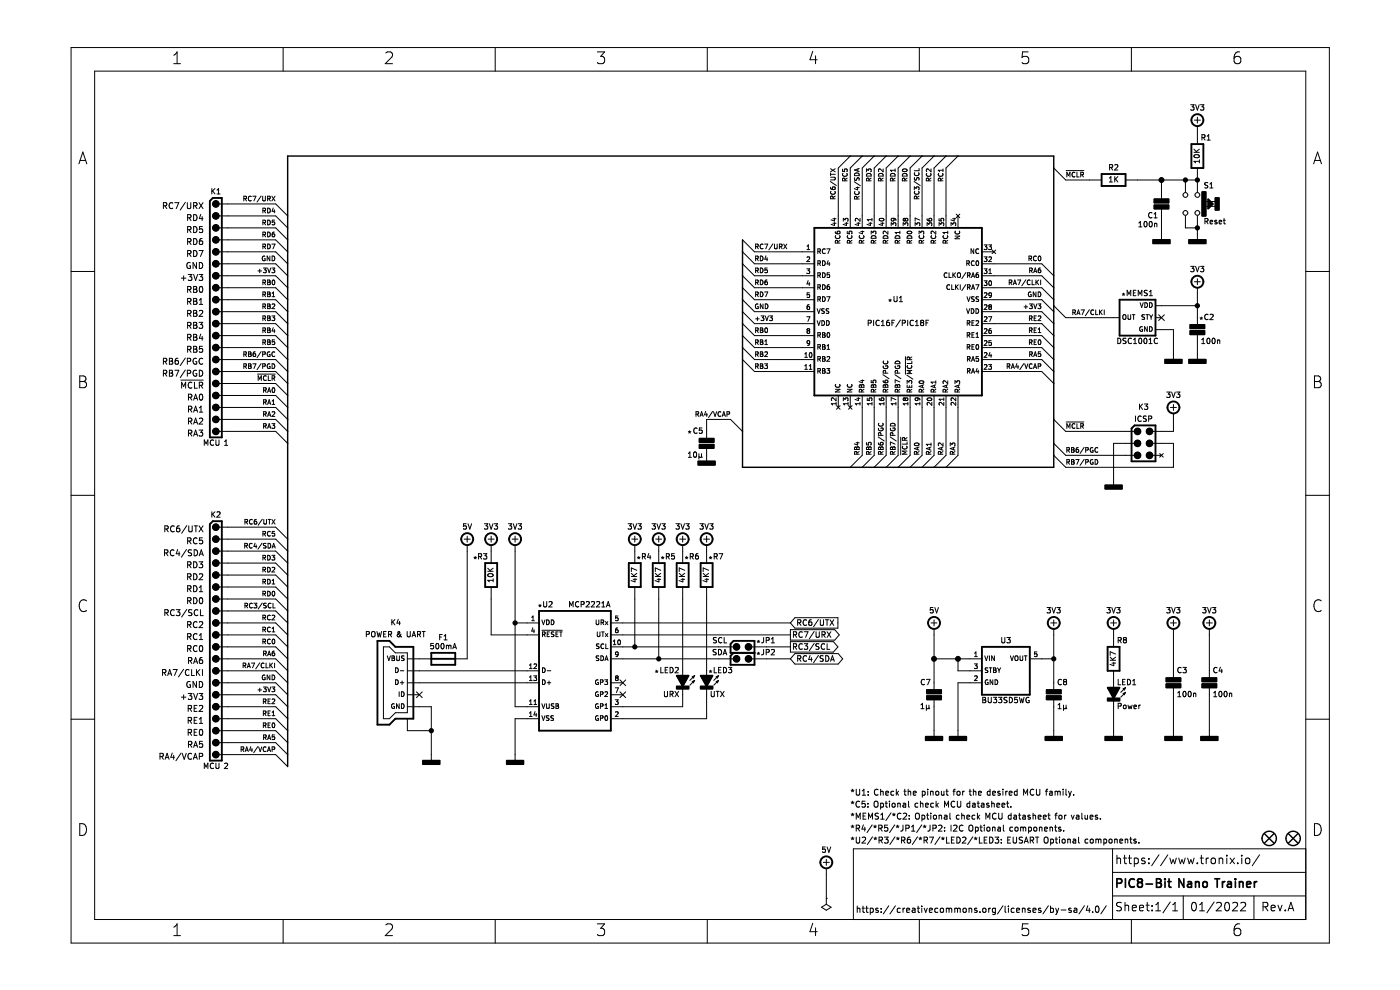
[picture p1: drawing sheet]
<svg xmlns="http://www.w3.org/2000/svg" width="297mm" height="210mm" viewBox="0 0 297 210" stroke-linecap="round" stroke-linejoin="round" font-family="sans-serif">
<path d="M.1 .1h296.9v209.9h-296.9z" fill-rule="evenodd" fill="#fff" stroke="#fff" stroke-width=".35"/>
<g fill="none" stroke="#000" stroke-width=".21">
<path d="M15.1 10.1h266.9v189.9h-266.9zM20.1 15.1h256.9v179.9h-256.9zM36.9 11.7l.7-.7v2.5M36.9 13.5h1.4M60.1 10.1v5M81.8 11.2l.4-.2h.6a.68 .68 0 0 1 .4 1.1l-1.5 1.4h1.6M105.1 10.1v5M126.7 11h1.6l-.9 1a.68 .68 0 0 1 .9 .4v.6l-.3 .4-.9 .1-.4-.2M150 10.1v5M172.4 10.9l-.6 1.8h1.6M173 11.8v1.7M195 10.1v5"/>
<path d="M218.1 11h-1.2l-.1 1.2 .4-.2 .8 .1 .2 .3-.1 .9-.3 .2h-.6l-.4-.2M240 10.1v5M263 11a.99 .99 0 0 0-1.2 1.1v.9l.2 .4 .8 .1 .3-.2 .1-.9-.2-.3-.7-.1-.5 .4M16.7 34.8l.9-2.5 .8 2.5M17 34h1.2M44.9 40v1.1M45.6 40l-.7 .7M176.1 38.5l1.3 .9M176.2 37.6h.8l.2 .2-.2 .4h-.8M176.2 39.7l.2 .5h.6l.2-.2-.1-.3h-.5v.3l.2 .2M176.2 36.7v.6M176.2 37h1"/>
<path d="M176.2 35.8l1 .7M177.2 35.8l-1 .7M178.7 35.9v.5h.5v-.5h.4v.5M178.8 36.8a.44 .44 0 0 0 .4 .6 .44 .44 0 0 0 .4-.6M179.3 38.4l-.1-.5-.4-.1-.1 .6h1M179.7 37.8l-.4 .3M180.4 33.1l-2.6 2.5v12.7M181.2 38.5l1.3 .9M181.3 37.7l.1 .5a.42 .42 0 0 0 .5-.5l.3 .1v.5M181.4 36.8a.52 .52 0 0 1 .6-.1 .52 .52 0 0 1 .3 .6h-1zM181.6 39.8h.7M181.9 39.6v.7l-.7-.3"/>
<path d="M182 35.8v.5M182.3 35.7l-1 .4 1 .3M182.9 33.1l-2.5 2.5v12.7M183.8 36.5v-.7l.4 .4 .1-.3h.4v.6M183.9 37a.54 .54 0 0 1 .6-.2 .54 .54 0 0 1 .3 .6h-1zM184.3 38.4v-.5l-.4-.1-.1 .6h1M184.8 37.8l-.5 .3M185.5 33.1l-2.6 2.5v12.7M186.4 35.9v.5M186.4 37a.54 .54 0 0 1 .6-.2 .54 .54 0 0 1 .4 .6h-1zM186.4 36.4h.1M186.4 35.9h.1"/>
<path d="M186.9 38.4l-.1-.5-.4-.1v.6h1M187.4 35.8v.7l-.6-.6h-.4M187.4 37.8l-.5 .3M188 33.1l-2.5 2.5v12.7M188.9 37a.54 .54 0 0 1 .7-.2 .54 .54 0 0 1 .3 .6h-1zM189.4 38.4v-.5l-.4-.1-.1 .6h1M189.9 36.1h-1l.3 .3M189.9 37.8l-.5 .3M189.9 35.8v.6M190.5 33.1l-2.5 2.5v12.7M191.5 36a.49 .49 0 0 1 .5-.2 .49 .49 0 0 1 .4 .5 .49 .49 0 0 1-.6 .2 .49 .49 0 0 1-.3-.5zM191.5 37a.54 .54 0 0 1 .6-.2 .54 .54 0 0 1 .3 .6h-1z"/>
<path d="M192 38.4l-.1-.5-.4-.1-.1 .6h1M192.4 37.8l-.4 .3M193.1 33.1l-2.6 2.5v12.7M193.9 38.5l1.3 .9M194 37.6l.1 .6a.42 .42 0 0 0 .5-.5h.3v.5M194.1 36.6a.44 .44 0 0 0 .4 .7 .44 .44 0 0 0 .4-.7M195 35.7v.5h-1M195.6 33.1l-2.5 2.5v12.7M196.6 36.8a.44 .44 0 0 0 .4 .6 .44 .44 0 0 0 .4-.6M197 38.4v-.5l-.4-.1-.1 .6h1M197.5 35.8v.7l-.7-.7-.3 .2 .1 .4M197.5 37.8l-.5 .3"/>
<path d="M198.2 33.1l-2.6 2.5v12.7M199.1 36.8a.44 .44 0 0 0 .4 .6 .44 .44 0 0 0 .5-.6M199.6 38.4l-.1-.5-.4-.1-.1 .6h1M200 35.8v.6M200 37.8l-.4 .3M200 36.1h-1l.3 .3M200.7 33.1l-2.5 2.5v12.7M203.2 33.1l-2.5 2.5v12.7M223.5 35.6l2.6 2.6h7.6M226.2 36.2h3.7M226.3 37.5v-1l.4 .8 .3-.8v1M228 36.6a.44 .44 0 0 0-.6 .4 .44 .44 0 0 0 .6 .4"/>
<path d="M228.5 36.5v1h.4M229.3 37.1l.4-.1 .1-.4-.5-.1v1M229.5 37.1l.3 .4M235.3 38.6h.7M235.3 37.8l.4-.3v1.1M235.4 35.5h.5l.1-.5-.6-.1v1.2M235.7 35.5l.3 .6M236.5 37.5v1.1M236.5 35l.4-.1 .2 .3-.7 .9h.7M236.7 37.9l.4 .7M237.1 37.5l-.6 .6M238.8 38.2h15.2"/>
<path d="M246.4 38.2v4.4M251.5 38.2v2.5M252.6 22.2h.7l-.4 .5 .3 .1v.5l-.1 .1-.5-.1M253.3 32.3h1.1M253.3 31.7l.6 .6M253.3 33a.56 .56 0 0 1 .7-.3 .56 .56 0 0 1 .4 .6 .56 .56 0 0 1-.7 .2 .56 .56 0 0 1-.4-.5zM253.4 25.5h1.3M253.6 22.2l.4 1.2 .4-1.2M254 24.9v1.2M254 26.8v3.8M254 35.6v5.1M254.4 33.9v.7"/>
<path d="M254.4 34.2h-1.1l.3 .4M254.4 31.7l-.6 .4M254.7 22.2h.7l-.4 .5 .3 .1v.5l-.1 .1-.5-.1M255 29.2l.5-.1 .1-.4-.6-.1v1.1M255.3 29.2l.3 .5M256.1 29.7h.6M256.1 28.9l.3-.3v1.1M256.2 38.8l-.4-.1-.2 .2 .1 .3 .5 .2v.4h-.6M256.7 39.9h.6M256.7 39.1l.3-.4v1.2M278.7 34.8l.8-2.5 .8 2.5M278.9 34h1.2"/>
<path d="M15.1 57.6h5M34.7 43.6h.6v-.5l-.6-.1v1.3M35 43.6l.4 .7M36.7 43.1a.56 .56 0 0 0-.8 .5 .56 .56 0 0 0 .8 .5M37.1 43h.8l-.5 1.3M38.5 59h.9M39 58.5v1M39.3 42.9l-1.1 1.7M39.7 43v1l.3 .3 .3-.1 .2-.2v-1M39.8 53.8l.6-.1 .1-.4-.7-.2v1.3M39.8 51.3l.6-.1 .1-.5-.7-.1v1.3M39.8 46.2l.6-.1 .1-.5-.7-.1v1.3"/>
<path d="M39.8 48.7h.6l.1-.5-.7-.1v1.2M39.9 58.2h.8l-.4 .5 .4 .1v.6l-.2 .1-.6-.1M40.1 48.7l.4 .6M40.1 51.3l.4 .6M40.1 46.2l.4 .6M40.1 53.8l.4 .6M40.3 55.7a.58 .58 0 0 0-.7 .6 .58 .58 0 0 0 .8 .5v-.4h-.2M41.1 43.6h.6v-.5l-.6-.1v1.3M41.1 45.5a.64 .64 0 0 1 .7 .7 .64 .64 0 0 1-.7 .6zM41.1 48.1a.64 .64 0 0 1 .7 .6 .64 .64 0 0 1-.7 .6zM41.1 50.6a.64 .64 0 0 1 .7 .6 .64 .64 0 0 1-.7 .7zM41.1 53.1a.64 .64 0 0 1 .7 .7 .64 .64 0 0 1-.7 .6z"/>
<path d="M41.1 58.2l.4 1.3 .4-1.3M41.4 43.6l.4 .7M41.7 55.7v1.3l-.7-1.3v1.3M42.2 58.2h.8l-.4 .5 .3 .1v.6l-.1 .1-.6-.1M42.2 43l.9 1.3M42.2 53.1h.9l-.6 1.3M42.3 55.7a.64 .64 0 0 1 .7 .6 .64 .64 0 0 1-.7 .7zM42.6 45.5l-.3 .9h.8M42.9 50.6l-.4 .1-.2 .2v.7l.2 .3 .4-.1v-.7h-.4l-.2 .2M42.9 45.9v.9M42.9 48.1h-.6v.6l.6-.1v.6l-.1 .1-.5-.1M43.1 43l-.9 1.3"/>
<path d="M45.1 40.5l.5 .6M46 41.1h.7M46 40.3l.4-.3v1.1M46.4 48.3h12.1l2.5 2.6M46.4 50.9h12.1l2.5 2.5M46.4 53.4h12.1l2.5 2.6M46.4 45.8h12.1l2.5 2.5M46.4 43.3h12.1l2.5 2.5M46.4 56h12.1l2.5 2.5M46.4 58.5h12.1l2.5 2.5M51.7 42.1h.5v-.4l-.5-.1v1M52 42.1l.3 .5"/>
<path d="M53.3 41.7a.44 .44 0 0 0-.6 .4 .44 .44 0 0 0 .6 .4M53.6 41.6h.7l-.4 1M54.7 57.5h.8M55.1 57.1v.8M55.4 41.6l-.9 1.3M55.7 41.6v.8l.2 .2 .4-.2v-.8M55.8 49.8l.4-.1 .1-.4-.5-.1v1M55.8 59.9h.4l.1-.4-.5-.1v1M55.8 52.3h.4l.1-.4-.5-.1v1M55.8 44.7l.4-.1 .1-.3-.5-.1v1M55.9 56.9h.6l-.3 .3 .2 .1v.5h-.5M56 47.2l.3 .5"/>
<path d="M56 49.8l.3 .4M56 52.3l.3 .5M56 44.7l.3 .5M56 59.9l.3 .5M56.2 54.4a.45 .45 0 0 0-.6 .4 .45 .45 0 0 0 .6 .4v-.3h-.1M56.2 47.2h-.4M56.3 47.1l-.1-.4h-.4v1M56.3 47.1l-.1 .1M56.8 46.7a.5 .5 0 0 1 .5 .5 .5 .5 0 0 1-.5 .5zM56.8 59.4h.3l.2 .2-.2 .3 .2 .3-.1 .2h-.4zM56.8 51.8a.5 .5 0 0 1 .5 .5 .5 .5 0 0 1-.5 .5zM56.8 42.1h.4l.1-.4-.5-.1v1"/>
<path d="M56.8 44.2a.5 .5 0 0 1 .5 .5 .5 .5 0 0 1-.5 .5zM56.8 49.2a.5 .5 0 0 1 .5 .5 .5 .5 0 0 1-.5 .5zM56.8 59.9h.3M56.8 56.9l.3 1 .3-1M57 42.1l.3 .5M57.2 54.3v1l-.5-1v1M57.7 56.9h.6l-.3 .3 .2 .1v.5h-.5M57.7 51.8h.6l-.4 1M57.7 41.6l.6 1M57.7 54.3a.5 .5 0 0 1 .6 .5 .5 .5 0 0 1-.6 .5zM57.9 59.4h.1a.49 .49 0 0 1 .3 .5 .49 .49 0 0 1-.4 .4l-.2-.3zM58 44.1l-.3 .7h.6"/>
<path d="M58.2 49.2l-.4 .3-.1 .5 .2 .2 .3-.1v-.4l-.3-.1-.2 .2M58.2 44.5v.7M58.2 46.7h-.4l-.1 .5 .5-.1v.5h-.5M58.3 41.6l-.6 1M157.5 53.4l2.6 2.6h12.7M157.5 56l2.6 2.5h12.7M157.5 58.5l2.6 2.5h12.7M157.5 50.9l2.6 2.5h12.7M160.3 59.9h.5v-.4l-.5-.1v1M160.3 54.8h.5v-.4l-.5-.1v1M160.3 52.3h.5v-.4l-.5-.1v1M160.3 57.4l.5-.1v-.4h-.5v1"/>
<path d="M160.5 59.9l.4 .5M160.5 54.8l.4 .5M160.5 57.4l.4 .5M160.5 52.3l.4 .5M161.3 54.3a.5 .5 0 0 1 .6 .5 .5 .5 0 0 1-.6 .5zM161.3 59.4a.5 .5 0 0 1 .6 .5 .5 .5 0 0 1-.6 .5zM161.3 56.9a.5 .5 0 0 1 .6 .5 .5 .5 0 0 1-.6 .5zM161.9 51.9a.44 .44 0 0 0-.7 .4 .44 .44 0 0 0 .7 .4M162.2 51.8h.7l-.5 1M162.5 54.3l-.2 .7h.6M162.7 59.4l-.4 .2v.6l.1 .2 .4-.1-.1-.5h-.3l-.1 .2M162.7 54.6v.7"/>
<path d="M162.8 56.9h-.5v.4h.4l.1 .5h-.5M164 51.7l-.9 1.3M164.3 51.8v.8l.2 .2 .4-.2v-.8M165.3 52.3h.5l.1-.4-.6-.1v1M165.6 52.3l.3 .5M166.2 51.8l.7 1M166.9 51.8l-.7 1M171.2 57h.6l-.4 .4 .3 .1v.4h-.5M171.2 52.9h.6M171.2 52.2l.3-.3v1M171.2 54.6l.4-.1 .2 .3-.6 .7h.6M171.4 59.5l-.2 .7h.6"/>
<path d="M171.7 59.9v.7M173.5 58.4l.5-.1v-.3l-.5-.1v1M173.5 55.8h.5v-.4l-.5-.1v1M173.5 53.3h.5v-.4l-.5-.1v1M173.7 53.3l.4 .5M173.7 55.8l.4 .5M173.7 58.4l.4 .5M174.5 55.3a.5 .5 0 0 1 .6 .5 .5 .5 0 0 1-.6 .5zM174.5 57.9a.5 .5 0 0 1 .6 .5 .5 .5 0 0 1-.6 .5zM175.1 52.9a.44 .44 0 0 0-.7 .4 .44 .44 0 0 0 .7 .4M175.4 52.8h.7l-.5 1M175.7 55.3l-.3 .7h.7"/>
<path d="M175.9 55.7v.6M176 57.9h-.5l-.1 .4h.5l.1 .5h-.6M176.3 40.6a.44 .44 0 0 0 .4 .6 .44 .44 0 0 0 .4-.6M176.7 47.4h.7M176.7 46.4h.7M176.7 42.2v-.5l-.4-.1-.1 .6h1M177 47.2v.6l-.7-.2M177 46.3v.6l-.7-.3M177.2 41.6l-.5 .3M177.2 49.1l.2 .5h.6l.2-.2-.1-.3h-.5v.3l.2 .2M177.3 50a.44 .44 0 0 0 .4 .6 .44 .44 0 0 0 .4-.6M177.7 51.6v-.5l-.4-.1-.1 .6h1"/>
<path d="M178.2 51l-.5 .3M178.9 46.9v-.6l.4 .3 .1-.2h.4v.5M179.2 47.4h.7M179.6 47.2v.6l-.7-.2M179.7 49.1v.5h.5v-.5h.4v.5M179.8 50a.44 .44 0 0 0 .4 .6 .44 .44 0 0 0 .4-.6M180.3 51.6l-.1-.5-.4-.1-.1 .6h1M180.7 51l-.4 .3M181.4 40.6a.44 .44 0 0 0 .4 .7 .44 .44 0 0 0 .4-.7M181.8 47.4h.6M181.8 42.2l-.1-.5h-.3l-.1 .5h1M182.1 47.2v.6l-.7-.2"/>
<path d="M182.3 41.6l-.5 .4M182.4 50a.44 .44 0 0 0 .4 .6 .44 .44 0 0 0 .4-.6M182.4 46.3v.6l-.7-.6-.3 .2 .1 .4M182.6 49.1h.7M182.8 51.6v-.5l-.4-.1-.1 .6h1M182.9 49v.6l-.7-.2M183.3 51l-.5 .3M184.3 47.4h.7M184.6 47.2v.6l-.7-.2M184.8 49.6v-.6l.4 .4 .1-.3h.4v.5M184.9 50.2a.54 .54 0 0 1 .6-.2 .54 .54 0 0 1 .3 .6h-1zM185 46.6h-1l.3 .3"/>
<path d="M185 46.3v.6M185.3 51.6v-.5l-.4-.1-.1 .6h1M185.8 51l-.5 .3M186.6 46.5a.49 .49 0 0 1 .5-.3 .49 .49 0 0 1 .4 .5 .49 .49 0 0 1-.6 .3 .49 .49 0 0 1-.3-.5zM186.9 47.4h.6M187.2 47.2v.6l-.7-.2M187.4 50.2a.54 .54 0 0 1 .6-.2 .54 .54 0 0 1 .4 .6h-1zM187.9 51.6l-.1-.5-.3-.1-.1 .6h1M188.4 49v.6l-.8-.6-.2 .2 .1 .4M188.4 51l-.5 .3M189.1 47.9v-.6l.3 .3 .1-.3h.5v.6M189.5 46.3l.2 .2-.1 .3h-.4l-.1-.3 .2-.2 .5 .1 .3 .4"/>
<path d="M189.9 50.2a.54 .54 0 0 1 .7-.2 .54 .54 0 0 1 .3 .6h-1zM190.4 51.6v-.5l-.4-.1-.1 .6h1M190.9 49.3h-1l.3 .3M190.9 49v.6M190.9 51l-.5 .3M191.6 47.9v-.6l.4 .3 .1-.3h.4v.6M192 46.5l.2-.2 .4 .2-.2 .4-.4-.2M192 46.5l-.2-.2-.2 .2 .2 .4 .2-.2M192 46.5v.2M192.5 49.2a.49 .49 0 0 1 .6-.2 .49 .49 0 0 1 .3 .5 .49 .49 0 0 1-.6 .2 .49 .49 0 0 1-.3-.5zM192.5 50.2a.54 .54 0 0 1 .6-.2 .54 .54 0 0 1 .3 .6h-1zM193 51.6l-.1-.5-.4-.1-.1 .6h1"/>
<path d="M193.4 49.5h-.1M193.4 51l-.4 .3M194 40.3v-.7l.3 .4 .1-.3h.5v.6M194.1 40.6a.44 .44 0 0 0 .4 .6 .44 .44 0 0 0 .4-.6M194.1 47.9v-.6l.4 .3 .1-.3h.4v.6M194.5 42.2l-.1-.5-.3-.1-.1 .6h1M195 41.6l-.5 .3M195 49.6v-.6l.4 .4 .1-.3h.4v.5M195.1 50a.44 .44 0 0 0 .4 .6 .44 .44 0 0 0 .4-.6M195.1 46.7l-1-.4v.6M195.5 51.6v-.5l-.4-.1-.1 .6h1M196 51l-.5 .3"/>
<path d="M196.7 46.4l.2 .4 .6 .1 .2-.2-.1-.3h-.5v.3l.2 .2M196.7 47.9v-.6l.4 .3 .1-.3h.4v.6M197.6 50a.44 .44 0 0 0 .4 .6 .44 .44 0 0 0 .4-.6M198 51.6v-.5l-.4-.1-.1 .6h1M198.5 49v.6l-.7-.6-.3 .2 .1 .4M198.5 51l-.5 .3M199.2 46.4v.4l.5 .1-.1-.5h.5v.5M199.2 47.9v-.6l.4 .3 .1-.3h.4v.6M200.2 50a.44 .44 0 0 0 .4 .6 .44 .44 0 0 0 .4-.6M200.6 51.6l-.1-.5-.3-.1-.1 .6h1M200.9 58a.44 .44 0 0 0-.6 .4 .44 .44 0 0 0 .6 .4M201.1 49.3h-1l.2 .3"/>
<path d="M201.1 49v.6M201.1 51l-.5 .3M201.3 57.9v1h.5M201.8 47.9v-.6l.3 .3 .1-.3h.5v.6M202.1 46.4h.7M202.1 57.9v1M202.3 58.3l.4 .6M202.4 46.3v.6l-.7-.3M202.6 50.1h1l-1 .5h1M202.7 49a.44 .44 0 0 0 .4 .7 .44 .44 0 0 0 .4-.7M202.7 57.9l-.6 .5M202.8 45.4l.8 .8"/>
<path d="M203.1 58l.2-.1 .4 .1 .1 .5-.2 .3-.5-.1zM203.2 45.8v2.5M203.6 45.4l-.8 .8M204.9 57.8l-.9 1.3M205.1 55.8h.5v-.4l-.5-.1v1M205.2 58.4l.5-.1 .1-.3-.6-.1v1M205.3 55.8l.4 .5M205.5 58.4l.3 .5M206.1 58.9l.3-1 .4 1M206.2 58.6h.5M206.6 52.8v1l-.6-1v1M206.7 55.4a.44 .44 0 0 0-.7 .4 .44 .44 0 0 0 .7 .4"/>
<path d="M207.1 55.4l.2-.1a.49 .49 0 0 1 .3 .5 .49 .49 0 0 1-.4 .5l-.2-.4zM207.5 57.9l-.4 .2-.1 .6 .2 .2 .4-.1-.1-.5-.3-.1-.2 .2M207.6 52.9a.44 .44 0 0 0-.6 .4 .44 .44 0 0 0 .6 .4M208.3 58.5h12.7l2.5 2.5M208.3 56h12.7l2.5 2.5M208.3 53.4h2.5M208.8 59.6h.6l-.3 .3 .2 .1v.5h-.5M208.8 57h.6l-.3 .4 .2 .1v.4h-.5M208.8 54.5h.6l-.3 .4 .2 .1v.4h-.5M208.8 51.9h.6l-.3 .4 .2 .1v.5h-.5M209.7 51.9h.6l-.3 .4 .3 .1v.5h-.6M209.8 54.6l.3-.1 .2 .3-.6 .7h.6"/>
<path d="M209.8 58h.5M209.8 57.3l.3-.3v1M209.9 59.7l.1-.1a.49 .49 0 0 1 .4 .5 .49 .49 0 0 1-.5 .4l-.1-.3zM210.5 53l.7 .8M211.2 53l-.7 .8M214.1 59.9h.5v-.4l-.5-.1v1M214.3 59.9l.4 .5M215.9 59.4h.6l-.4 1M217.6 59.3l-.8 1.3M218.3 54.8h.5v-.4l-.5-.1v1M218.4 57.4l.5-.1 .1-.4h-.6v1M218.5 54.8l.4 .5"/>
<path d="M218.5 59.5a.44 .44 0 0 0-.6 .4 .44 .44 0 0 0 .6 .4M218.7 57.4l.3 .5M219 59.4v1h.4M219.3 57.9l.3-1 .4 1M219.4 57.6h.5M219.8 59.4v1M219.9 54.4a.44 .44 0 0 0-.7 .4 .44 .44 0 0 0 .7 .4M219.9 59.8l.4 .6M220.3 54.4l.2-.1a.49 .49 0 0 1 .3 .5 .49 .49 0 0 1-.4 .5l-.2-.4zM220.3 59.4l-.5 .6M220.7 56.9l-.4 .2-.1 .6 .2 .2 .4-.1-.1-.5-.3-.1-.2 .2M220.8 59.4v1"/>
<path d="M241.6 47.3l.3-.3v1.1M241.6 48.1h.6M242.8 47.1l.2-.1a.61 .61 0 0 1 .4 .6 .61 .61 0 0 1-.4 .5l-.3-.4zM243.9 47.1l.2-.1a.61 .61 0 0 1 .4 .6 .61 .61 0 0 1-.4 .5l-.3-.4zM244.4 45.2a.51 .51 0 0 0-.7 .4 .51 .51 0 0 0 .7 .5M244.6 50.9h3.6v.7h-3.6zM244.8 46.2h.7M244.8 45.4l.4-.3v1.1M244.9 42.2h3v.8h-3zM244.9 43.5h3v.8h-3zM244.9 47.5l.5-.1v.7M244.9 47.4v.7"/>
<path d="M246.4 43.9v7M251.5 45.8v2.5h2.5M252.2 50.9h3.6v.7h-3.6zM252.6 56.5h.7l-.4 .4 .3 .1v.5l-.1 .1-.5-.1M253.4 59.8h1.3M253.6 56.5l.4 1.1 .4-1.1M254 45.8v5.1M254 59.1v1.3M254.7 56.5h.7l-.4 .4 .3 .1v.5l-.1 .1-.5-.1M255 40.7h.8v5.1h-.8zM255.6 46.9h.6v-.4l-.6-.2v1.2M255.8 42.8h2"/>
<path d="M255.8 43.8h2M255.9 46.9l.4 .6M256.3 42.2l1 1.1-1 1zM256.7 47.1l.6-.1-.1-.2-.3-.1-.2 .2 .1 .5h.4M257.8 42h.8v2.5h-.8zM258.1 46.8l-.2-.1-.2 .2 .1 .2 .3 .1v.2h-.4M258.6 47.1l.6-.1-.1-.2-.3-.1-.2 .2 .1 .5h.4M259.5 46.7h.4M259.7 46.3v1l.2 .2M277 57.6h5M16.9 79.7h.9a.61 .61 0 0 1 .4 .6 .61 .61 0 0 1-.4 .6 .67 .67 0 0 1 .6 .6 .67 .67 0 0 1-.5 .7h-1zM34.7 79.2l.6-.1v-.4l-.6-.2v1.3"/>
<path d="M34.7 76.7l.6-.1v-.5l-.6-.1v1.3M35 79.2l.4 .6M35 76.7l.4 .6M35.9 78.5h.5l.2 .3-.2 .3 .2 .2 .1 .3-.3 .2h-.5zM35.9 76h.5l.2 .2-.2 .4 .2 .1 .1 .3-.3 .3h-.5zM35.9 79.1h.5M35.9 76.6h.5M37.1 78.5h.8l-.5 1.3M37.7 76l-.3 .1-.2 .2-.1 .7 .3 .3 .4-.2-.1-.6h-.3l-.3 .2M39.3 78.5l-1.1 1.6M39.3 75.9l-1.1 1.7M39.7 79.2l.6-.1 .1-.4-.7-.2v1.3"/>
<path d="M39.7 76.7l.6-.1 .1-.5-.7-.1v1.3M39.8 61.4h.6l.1-.5-.7-.1v1.2M39.8 64l.6-.1 .1-.5-.7-.1v1.3M39.8 66.5l.6-.1 .1-.4-.7-.2v1.3M39.8 69h.6l.1-.5-.7-.1v1.2M39.8 71.6l.6-.1 .1-.5-.7-.1v1.3M39.8 74.1h.6l.1-.5-.7-.1v1.2M40.1 71.6l.4 .6M40.1 74.1l.4 .6M40.1 69l.4 .6M40.1 61.4l.4 .6M40.1 64l.4 .6"/>
<path d="M40.1 66.5l.4 .6M41.1 60.8h.4l.2 .2-.2 .4 .2 .1 .1 .3-.2 .2h-.5zM41.1 63.3h.4l.2 .2-.2 .4 .2 .1 .1 .3-.2 .3h-.5zM41.1 65.8h.4l.2 .3-.2 .3 .2 .2 .1 .3-.2 .2h-.5zM41.1 68.4h.4l.2 .2-.2 .4 .2 .1 .1 .3-.2 .2h-.5zM41.1 70.9h.4l.2 .3-.2 .3 .2 .1 .1 .3-.2 .3h-.5zM41.1 73.5h.4l.2 .2-.2 .4 .2 .1 .1 .3-.2 .2h-.5zM41.1 71.5h.4M41.1 74.1h.4M41.1 69h.4M41.1 61.4h.4M41.1 63.9h.4"/>
<path d="M41.1 66.4h.4M41.7 76.1a.58 .58 0 0 0-.8 .5 .58 .58 0 0 0 .8 .5v-.4h-.2M41.7 78.6a.58 .58 0 0 0-.8 .6 .58 .58 0 0 0 .8 .5v-.4h-.2M42.2 68.4h.8l-.4 .5 .3 .1v.5l-.1 .1-.6-.1M42.3 78.5a.64 .64 0 0 1 .7 .7 .64 .64 0 0 1-.7 .6zM42.3 66l.5-.2 .2 .4-.8 .9h.8M42.3 63.7l.3-.4v1.3M42.3 64.6h.7M42.4 60.9l.2-.1a.68 .68 0 0 1 .4 .6 .68 .68 0 0 1-.4 .6l-.3-.5zM42.6 70.9l-.3 .9h.8M42.9 71.3v.9M42.9 73.5h-.6v.6l.6-.1v.6l-.1 .1-.5-.1"/>
<path d="M43 76.1a.56 .56 0 0 0-.8 .5 .56 .56 0 0 0 .8 .5M46.4 71.2h12.1l2.5 2.5M46.4 73.7h12.1l2.5 2.6M46.4 76.3h12.1l2.5 2.5M46.4 78.8h12.1l2.5 2.6M46.4 68.7h12.1l2.5 2.5M46.4 63.6h12.1l2.5 2.5M46.4 66.1h12.1l2.5 2.6M46.4 61h12.1l2.5 2.6M51.7 75.2l.5-.1v-.4l-.5-.1v1M51.7 77.7l.5-.1v-.3l-.5-.1v1M52 75.2l.3 .4"/>
<path d="M52 77.7l.3 .5M52.7 74.6h.4l.1 .2-.1 .3 .2 .3-.2 .2h-.4zM52.7 75.1h.4M52.7 77.2h.4l.1 .2-.1 .2 .2 .4-.2 .2h-.4zM52.7 77.6h.4M53.6 77.2h.7l-.4 1M54.2 74.6l-.5 .3v.5l.2 .2 .3-.1v-.4l-.3-.1-.2 .2M54.6 79.4h3.8M55.4 74.6l-.9 1.3M55.4 77.1l-.9 1.3M55.7 77.7l.5-.1v-.3l-.5-.1v1M55.7 75.2l.5-.1v-.4l-.5-.1v1"/>
<path d="M55.8 72.6h.4l.1-.4-.5-.1v1M55.8 70.1l.4-.1 .1-.4h-.5v1M55.8 62.5l.4-.1 .1-.4-.5-.1v1M56 70.1l.3 .5M56 72.6l.3 .5M56 65l.3 .5M56 62.5l.3 .4M56 67.5l.3 .5M56.2 64.5h-.4v1M56.2 67.5h-.4M56.2 64.5l.1 .1M56.3 67.4l-.1-.3-.4-.1v1"/>
<path d="M56.3 64.6l-.1 .3-.4 .1M56.3 67.4l-.1 .1M56.5 79.8a.44 .44 0 0 0-.6 .4 .44 .44 0 0 0 .6 .4M56.8 61.9h.3l.2 .2-.2 .3 .2 .3-.1 .2h-.4zM56.8 67h.3l.2 .2-.2 .3 .2 .3-.1 .2h-.4zM56.8 70h.3M56.8 72.1h.3l.2 .2-.2 .3 .2 .3-.1 .2h-.4zM56.8 72.6h.3M56.8 67.5h.3M56.8 64.9h.3M56.8 62.4h.3M56.9 79.7v1h.5"/>
<path d="M57.2 64.5h-.4v1l.5-.1v-.3l-.2-.2M57.2 70h-.1M57.2 64.5v.1M57.2 69.9v-.3h-.4v1l.5-.1v-.3l-.2-.2M57.2 64.6l.1 .2-.2 .1M57.2 69.9v.1M57.2 74.7a.45 .45 0 0 0-.5 .4 .45 .45 0 0 0 .6 .4v-.3h-.2M57.2 77.2a.45 .45 0 0 0-.5 .5 .45 .45 0 0 0 .6 .4v-.4h-.2M57.7 67h.6l-.3 .4 .2 .1v.4l-.5 .1M57.7 67.9v.1M57.7 64.6l.4-.1 .2 .3-.6 .7h.6M57.7 77.2a.5 .5 0 0 1 .6 .5 .5 .5 0 0 1-.6 .5z"/>
<path d="M57.7 62.9h.6M57.7 62.2l.3-.3v1M58 69.5l-.3 .7h.6M58.2 69.9v.7M58.2 72.1h-.4l-.1 .5 .5-.1v.5h-.5M58.3 74.7a.44 .44 0 0 0-.6 .4 .44 .44 0 0 0 .6 .4M157.5 63.6l2.6 2.5h12.7M157.5 66.1l2.6 2.6h12.7M157.5 68.7l2.6 2.5h12.7M157.5 71.2l2.6 2.5h12.7M157.5 76.3l2.6 2.5h12.7M157.5 73.7l2.6 2.6h12.7"/>
<path d="M157.5 61l2.6 2.6h12.7M160.3 75.2l.5-.1v-.4l-.5-.1v1M160.3 62.5l.5-.1v-.4l-.5-.1v1M160.3 70.1l.5-.1v-.4h-.5v1M160.3 72.6h.5v-.4l-.5-.1v1M160.3 77.7l.5-.1v-.3l-.5-.1v1M160.3 67.6h.8M160.5 70.1l.4 .5M160.5 72.6l.4 .5M160.5 75.2l.4 .4M160.5 77.7l.4 .5M160.5 62.5l.4 .4"/>
<path d="M160.7 67.2v.8M160.8 64.5a.45 .45 0 0 0-.6 .5 .45 .45 0 0 0 .7 .4v-.4h-.2M161.3 77.2h.3l.2 .2-.2 .2 .3 .4-.2 .2h-.4zM161.3 69.6h.3l.2 .1-.2 .3 .3 .4-.2 .2h-.4zM161.3 61.9a.5 .5 0 0 1 .6 .5 .5 .5 0 0 1-.6 .5zM161.3 72.1h.3l.2 .2-.2 .3 .3 .3-.2 .2h-.4zM161.3 74.6h.3l.2 .2-.2 .3 .3 .3-.2 .2h-.4zM161.3 70h.3M161.3 72.6h.3M161.3 75.1h.3M161.3 77.6h.3M161.4 67h.7l-.4 .4 .3 .1v.4h-.6"/>
<path d="M161.9 64.5v1l-.6-1v1M162.2 77.2h.6l-.3 .3 .3 .1v.5h-.6M162.2 61.9h.7l-.5 1M162.3 74.7l.3-.1 .2 .3-.6 .7h.6M162.3 73.1h.5M162.3 72.4l.2-.3v1M162.3 64.5a.5 .5 0 0 1 .6 .5 .5 .5 0 0 1-.6 .5zM162.3 69.6h.2a.49 .49 0 0 1 .3 .5 .49 .49 0 0 1-.4 .4l-.1-.3zM162.3 67l.4 1 .3-1M163.2 67h.7l-.4 .4 .3 .1v.4h-.6M170.7 75.8h.6M170.7 75.1l.3-.3v1"/>
<path d="M170.7 77.6l.3-.3v1M170.7 78.3h.6M171.2 67.2h.6l-.4 1M171.4 70.2l-.2 .1 .2 .4 .4-.2-.2-.3M171.4 70.2l-.2-.2 .2-.3 .4 .2-.2 .3M171.4 70.2h.2M171.7 64.6l-.5 .3v.6l.2 .1 .3-.1v-.4l-.3-.1-.2 .2M171.7 78.3h.5M171.7 77.6l.3-.3v1M171.7 62.1h-.5v.5l.5-.1v.5h-.5M171.8 74.9l.1-.1a.49 .49 0 0 1 .4 .5 .49 .49 0 0 1-.5 .5l-.1-.4zM171.8 72.7l-.2 .2-.3-.1-.1-.4 .4-.1 .2 .2-.1 .5-.4 .3"/>
<path d="M173.4 65.5l.3 1 .3-1M173.4 68l.3 1 .3-1M173.5 63.5l.5-.1v-.4l-.5-.1v1M173.5 76.2l.5-.1v-.4l-.5-.1v1M173.5 71.1l.5-.1v-.3l-.5-.1v1M173.5 60.9h.5v-.4l-.5-.1v1M173.5 73.6h.5v-.4l-.5-.1v1M173.5 78.7h.5v-.4l-.5-.1v1M173.7 78.7l.4 .5M173.7 73.6l.4 .5M173.7 76.2l.4 .4M173.7 60.9l.4 .5"/>
<path d="M173.7 63.5l.4 .4M173.7 71.1l.4 .5M174.4 68a.5 .5 0 0 1 .5 .5 .5 .5 0 0 1-.5 .5zM174.5 62.9a.5 .5 0 0 1 .6 .5 .5 .5 0 0 1-.6 .5zM174.5 73.1h.3l.2 .2-.2 .3 .3 .3-.2 .2h-.4zM174.5 70.6h.3l.2 .2-.2 .2 .3 .4-.2 .2h-.4zM174.5 78.2h.3l.2 .2-.2 .3 .3 .3-.2 .2h-.4zM174.5 75.6h.3l.2 .2-.2 .3 .3 .3-.2 .2h-.4zM174.5 60.4a.5 .5 0 0 1 .6 .5 .5 .5 0 0 1-.6 .5zM174.5 76.1h.3M174.5 78.7h.3M174.5 73.6h.3"/>
<path d="M174.5 71h.3M174.9 65.5l-.5 .1a.42 .42 0 0 0 .4 .5v.3h-.5M175.4 68a.5 .5 0 0 1 .5 .5 .5 .5 0 0 1-.5 .5zM175.4 78.2h.6l-.3 .4 .3 .1v.4h-.6M175.4 62.9h.7l-.5 1M175.4 75.7l.4-.1 .2 .3-.6 .7h.6M175.4 74.1h.6M175.4 73.4l.3-.3v1M175.5 70.7l.2-.1a.49 .49 0 0 1 .3 .5 .49 .49 0 0 1-.4 .4l-.2-.3zM175.8 65.5l-.5 .1a.42 .42 0 0 0 .5 .5l-.1 .3h-.4M175.9 60.4l-.4 .2-.1 .6 .2 .2 .4-.1-.1-.5h-.3l-.2 .2M184.2 68.5h.5l.1-.5-.6-.1v1.2"/>
<path d="M185.3 67.9v1.2M186.5 68a.51 .51 0 0 0-.7 .5 .51 .51 0 0 0 .7 .5M187 69.1h.6M187 68.3l.3-.4v1.2M187.3 79.5l1.3 .8M187.4 77.6a.45 .45 0 0 0 .5 .6 .45 .45 0 0 0 .4-.6h-.4v.2M187.5 76.6a.44 .44 0 0 0 .4 .6 .44 .44 0 0 0 .4-.6M187.9 79.2l-.1-.5-.3-.1-.1 .6h1M188.6 63.6l.2 .1M188.6 67.9l-.3 .1-.2 .2v.7l.2 .2 .4-.1-.1-.6h-.3l-.2 .2M188.8 63.4v.3M188.8 63.7l-.1 .2"/>
<path d="M188.8 63.7l.2 .2M189.1 63.6l-.3 .1M189.2 68.5h.4M189.7 62.8v1l.2 .2 .4-.2v-1M189.8 67.9h-.6v1.2M189.9 79.5l1.2 .8M189.9 76.8a.54 .54 0 0 1 .7-.2 .54 .54 0 0 1 .3 .6h-1zM189.9 77.6a.45 .45 0 0 0 .5 .6 .45 .45 0 0 0 .4-.6h-.3v.2M189.9 78.7v.5h1M190 78.6l.4 .1v.5M190 78.6l-.1 .1M190.8 63.2l.3-.4v1.2"/>
<path d="M190.8 64h.7M191 67.9l-1 1.4M191.4 68.5h.6v-.5l-.6-.1v1.2M192.1 75.6v3.8M192.4 79.6l1.3 .8M192.5 77.5a.44 .44 0 0 0 .4 .7 .44 .44 0 0 0 .4-.7M192.6 67.9v1.2M193 76.3l-.1-.5h-.4l-.1 .5h1M193.4 78.6h-1l.8 .3-.8 .3h1M193.4 76.6v.5h-1M193.4 75.7l-.4 .4M193.8 68a.51 .51 0 0 0-.8 .5 .51 .51 0 0 0 .8 .5"/>
<path d="M194.2 69.1h.7M194.2 68.3l.3-.4v1.2M195.5 68.4l-.2-.2 .2-.3 .5 .2-.3 .3M195.5 68.4l-.2 .2 .2 .5 .5-.2-.3-.5M195.5 68.4h.2M196.4 68.5h.4M197 67.9h-.6v1.2M201.5 60.5a.44 .44 0 0 0-.6 .4 .44 .44 0 0 0 .6 .4M201.9 60.4v1h.5M202.7 60.4v1M202.9 60.8l.4 .6M203.3 60.4l-.6 .6"/>
<path d="M203.7 60.4v1M204.9 60.4l-.9 1.2M205 65.5l.4 1 .3-1M205.1 62.9l.4 1 .3-1M205.2 68.5h.5v-.4l-.5-.1v1M205.2 71.1l.5-.1v-.3l-.5-.1v1M205.2 73.6h.5v-.4l-.5-.1v1M205.2 76.2l.5-.1 .1-.4-.6-.1v1M205.2 78.7h.5l.1-.4-.6-.1v1M205.2 60.9h.5l.1-.4-.6-.1v1M205.4 73.6l.4 .5M205.4 71.1l.4 .5"/>
<path d="M205.4 68.5l.4 .5M205.5 78.7l.3 .5M205.5 76.2l.3 .4M205.5 60.9l.3 .5M206 65.5a.5 .5 0 0 1 .6 .5 .5 .5 0 0 1-.6 .5zM206.1 79.2l.3-1 .4 1M206.1 76.6l.3-1 .4 1M206.1 61.4l.3-1 .4 1M206.2 73.6h.3M206.2 71h.3M206.2 68.5h.3M206.2 78.9h.5"/>
<path d="M206.2 76.4h.5M206.2 61.1h.5M206.7 68h-.5v1h.5M206.7 70.6h-.5v1h.5M206.7 73.1h-.5v1h.5M206.7 63h-.6a.42 .42 0 0 0 .5 .6v.3h-.5M207 60.4h.7l-.5 1M207 70.8l.3-.2v1M207 65.5a.5 .5 0 0 1 .6 .5 .5 .5 0 0 1-.6 .5zM207 71.6h.6M207 68.1l.4-.1 .2 .3-.6 .7h.6M207.1 73.2l.2-.1a.49 .49 0 0 1 .3 .5 .49 .49 0 0 1-.4 .5l-.2-.4z"/>
<path d="M207.3 78.1l-.3 .7h.7M207.5 78.5v.7M207.6 75.6h-.5l-.1 .5h.5l.1 .4h-.6M207.6 63h-.5a.42 .42 0 0 0 .5 .6l-.1 .3h-.5M208.3 68.7h12.7l2.5 2.5M208.3 71.2h12.7l2.5 2.5M208.3 73.7h12.7l2.5 2.6M208.3 76.3h12.7l2.5 2.5M208.3 78.8h12.7l2.5 2.6M208.3 61h12.7l2.5 2.6M208.3 63.6h12.7l2.5 2.5M208.3 66.1h12.7l2.5 2.6"/>
<path d="M208.8 67.3l.4-.1 .2 .3-.6 .7h.6M208.8 69.8l.4-.1 .2 .3-.6 .7h.6M208.8 72.4l.4-.1 .2 .2-.6 .8h.6M208.8 74.9l.4-.1 .2 .3-.6 .7h.6M208.8 77.4l.4-.1 .2 .3-.6 .7h.6M208.8 64.7l.4-.1 .2 .3-.6 .7h.6M208.8 62.2l.4-.1 .2 .3-.6 .7h.6M209.7 77.3h.6l-.3 .4 .3 .1v.4h-.6M209.7 67.2h.7l-.4 1M210 65.1l-.2-.2 .2-.3 .3 .2-.2 .3M210 65.1l-.2 .2 .2 .3 .3-.1-.2-.4M210 65.1h.1"/>
<path d="M210 74.8l-.2 .7h.6M210.2 69.7l-.4 .3v.5l.2 .2 .3-.1-.1-.4-.2-.1-.2 .2M210.2 75.1v.7M210.3 72.3h-.5v.4h.4l.1 .5h-.5M210.3 62.5l-.2 .2h-.2l-.1-.5 .3-.1 .2 .2v.6l-.4 .2M213.7 77.7l.4-.1 .1-.3-.5-.1v1M213.9 77.7l.3 .5M214.5 78.2l.4-1 .3 1M214.6 77.9h.5M215 60.4l.3-1 .3 1M215.1 60.1h.4M215.7 77.1l-.2 .7h.6"/>
<path d="M216 77.5v.7M217.2 77.1l-.9 1.3M217.2 65.1h.8M217.4 77.2l.3 1 .4-1M217.6 64.7v.8M218.4 67.5h.5v-.4l-.5-.1v1M218.4 70.1l.5-.1v-.4h-.5v1M218.4 72.6h.5v-.4l-.5-.1v1M218.4 64.5h.6l-.3 .4h.3v.5h-.6M218.4 75.2l.5-.1 .1-.4-.6-.1v1M218.6 70.1l.4 .5M218.6 72.6l.4 .5"/>
<path d="M218.6 67.5l.4 .5M218.7 75.2l.3 .4M218.7 62a.45 .45 0 0 0-.6 .4 .45 .45 0 0 0 .7 .4v-.3h-.2M219 77.3a.44 .44 0 0 0-.7 .4 .44 .44 0 0 0 .7 .4M219.2 78.2l.4-1 .3 1M219.3 64.5l.3 1 .4-1M219.3 75.6l.3-1 .4 1M219.3 77.9h.5M219.4 70h.3M219.4 72.6h.3M219.4 67.5h.3M219.4 75.3h.5"/>
<path d="M219.8 61.9v1l-.6-1v1M219.9 69.6h-.5v1h.5M219.9 72.1h-.5v1h.5M219.9 67h-.5v1h.5M220.2 64.5h.6l-.3 .4h.3v.5h-.6M220.2 61.9a.5 .5 0 0 1 .6 .5 .5 .5 0 0 1-.6 .5zM220.2 69.8l.3-.2v1M220.2 77.7l.5-.1 .1-.3-.6-.1v1M220.2 67.1l.4-.1 .2 .3-.6 .7h.6M220.2 70.6h.6M220.3 72.2l.2-.1a.49 .49 0 0 1 .3 .5 .49 .49 0 0 1-.4 .4l-.2-.3zM220.8 74.6h-.5l-.1 .5h.5l.1 .4h-.6"/>
<path d="M223.5 64.8l2.6 2.6h11.4M227.6 66.3l.5-.1v-.4l-.5-.1v1M227.8 66.3l.4 .4M228.4 66.7l.4-1 .3 1M228.5 66.5h.5M229.4 65.7h.6l-.4 1M231.1 65.7l-.8 1.3M232 65.8a.44 .44 0 0 0-.6 .4 .44 .44 0 0 0 .6 .4M232.4 65.7v1h.5M233.3 65.7v1M233.4 66.2l.4 .5M233.8 65.7l-.5 .6"/>
<path d="M234.3 65.7v1M237.1 71.7a.58 .58 0 0 1 .7 .6 .58 .58 0 0 1-.7 .6zM238.1 62.3l.2 .1M238.2 66.9l.2-.1 .4 .1 .1 .5-.2 .3-.5-.1zM238.3 62.2v.2M238.3 62.4l-.1 .3M238.3 62.4l.2 .3M238.6 62.3l-.3 .1M238.9 71.8l-.5-.1-.2 .3 .1 .2 .5 .2v.4h-.6M239.1 62.7v-1.1l.4 .8 .4-.8v1.1M239.3 66.8v.8l.2 .2 .4-.2v-.8M240 71.8a.51 .51 0 0 0-.7 .5 .51 .51 0 0 0 .7 .5"/>
<path d="M240.2 66.8h.6M240.4 62.1h.4M240.5 72.1l.3-.4v1.2M240.5 72.9h.6M240.5 66.8v1M241 61.6h-.6v1.1h.6M241.5 62.7v-1.1l.4 .8 .3-.8v1.1M241.7 71.8l.1-.1a.61 .61 0 0 1 .4 .6 .61 .61 0 0 1-.4 .6l-.2-.5zM241.9 64.2l.3 1 .3-1M242.3 66.8a.42 .42 0 0 0 .5 .6l-.1 .3h-.5M242.3 69.3a.45 .45 0 0 0-.5 .5 .45 .45 0 0 0 .6 .4v-.3h-.2M242.3 66.8h.5"/>
<path d="M242.3 66.8h.1M242.8 71.8l.1-.1a.61 .61 0 0 1 .4 .6 .61 .61 0 0 1-.4 .6l-.2-.5zM242.9 64.2a.5 .5 0 0 1 .5 .5 .5 .5 0 0 1-.5 .5zM243.1 66.8h.6M243.4 61.6h-.4l-.3 .2 .1 .3 .5 .2v.3l-.6 .1M243.4 66.8v1M243.4 69.3v1l-.6-1v1M243.8 72.9h.6M243.8 72.1l.3-.4v1.2M243.8 61.9l.4-.3v1.1M243.8 62.7h.7M243.9 64.2a.5 .5 0 0 1 .5 .5 .5 .5 0 0 1-.5 .5z"/>
<path d="M243.9 69.3a.5 .5 0 0 1 .5 .5 .5 .5 0 0 1-.5 .5zM243.9 66.8l.3 .5M244.2 67.3v.5M244.5 66.8l-.3 .5M245.1 67.4h1.3M245.1 69.9h3.8v6.4M245.1 64.8h8.9M245.6 71.8a.51 .51 0 0 0-.8 .5 .51 .51 0 0 0 .8 .5M245.8 66.8l1.2 1.2M247 66.8l-1.2 1.2M247.2 76.3h3.5v.7h-3.5zM252.2 76.3h3.6v.7h-3.6z"/>
<path d="M252.5 68.9h3v.8h-3zM252.5 70.2h3v.7h-3zM254 61v8.3M254 70.6v5.7M254.6 67.4l.2 .1M254.8 67.3v.2M254.8 67.5l-.1 .2M254.8 67.5l.2 .2M254.9 72.9h.7M254.9 72.1l.4-.4v1.2M255.1 67.4l-.3 .1M256.1 71.8l.2-.1a.61 .61 0 0 1 .4 .6 .61 .61 0 0 1-.4 .6l-.3-.5z"/>
<path d="M256.3 66.8a.51 .51 0 0 0-.7 .4 .51 .51 0 0 0 .7 .5M256.7 66.8l.5-.1 .2 .3-.7 .8h.7M257.2 71.8l.2-.1a.61 .61 0 0 1 .4 .6 .61 .61 0 0 1-.4 .6l-.3-.5zM258.3 72.1v.8M258.3 72.2h.4l.1 .7M278.9 79.7h.8a.61 .61 0 0 1 .5 .6 .61 .61 0 0 1-.5 .6 .67 .67 0 0 1 .6 .6 .67 .67 0 0 1-.5 .7h-.9zM16.9 80.9h.9M38.4 80.6h4.7M38.5 82.3v-1.2l.5 .9 .4-.9v1.2M40 89.4l.6-.1 .1-.5-.7-.1v1.3M40 86.8h.6l.1-.5-.7-.1v1.2M40 84.3l.6-.1 .1-.5-.7-.1v1.3"/>
<path d="M40 91.9l.6-.1 .1-.4-.7-.2v1.3M40.3 84.3l.4 .6M40.3 91.9l.4 .6M40.3 86.8l.4 .6M40.3 89.4l.4 .6M40.7 81.2a.56 .56 0 0 0-.8 .5 .56 .56 0 0 0 .8 .5M41.1 92.5l.4-1.3 .4 1.3M41.1 87.4l.4-1.2 .4 1.2M41.1 90l.4-1.3 .4 1.3M41.1 84.9l.4-1.3 .4 1.3M41.2 92.1h.6M41.2 87.1h.6"/>
<path d="M41.2 89.6h.6M41.2 84.5h.6M41.3 81.1v1.2h.6M42.2 91.2h.8l-.4 .5 .3 .1v.6l-.1 .1-.6-.1M42.3 81.7h.6v-.5l-.6-.1v1.2M42.3 88.8l.5-.1 .2 .4-.8 .9h.8M42.3 86.5l.3-.3v1.2M42.3 87.4h.7M42.4 83.7l.2-.1a.68 .68 0 0 1 .4 .6 .68 .68 0 0 1-.4 .7l-.3-.5zM42.6 81.7l.4 .6M43.3 94.5v-1.2l.4 .8 .4-.8v1.2M45.3 93.4a.51 .51 0 0 0-.7 .5 .51 .51 0 0 0 .7 .5"/>
<path d="M45.8 93.3v1l.2 .2 .5-.2v-1M46.4 81.4h12.1l2.5 2.5M46.4 83.9h12.1l2.5 2.5M46.4 86.4h12.1l2.5 2.6M46.4 89h12.1l2.5 2.5M46.4 91.5h12.1l2.5 2.5M47.6 94.5h.7M47.6 93.6l.4-.3v1.2M54.8 80.7v-1l.3 .7 .3-.7v1M55.9 82.8l.5-.1v-.4l-.5-.1v1M55.9 87.8h.5v-.4l-.5-.1v1M55.9 90.4l.5-.1v-.3l-.5-.1v1"/>
<path d="M55.9 85.3h.5v-.4l-.5-.1v1M56.2 90.4l.3 .5M56.2 82.8l.3 .4M56.2 87.8l.3 .5M56.2 85.3l.3 .5M56.8 90.9l.3-1 .3 1M56.8 83.2l.3-1 .3 1M56.8 88.3l.3-1 .3 1M56.8 85.8l.3-1 .3 1M56.9 88h.4M56.9 90.6h.4M56.9 83h.4"/>
<path d="M56.9 85.5h.4M57.7 89.9h.6l-.3 .3 .2 .1v.5h-.5M57.7 87.4l.4-.1 .2 .3-.6 .7h.6M57.7 80.2h.5v-.4l-.5-.1v1M57.7 85.1l.3-.3v1M57.7 85.8h.6M57.9 82.3l.1-.1a.49 .49 0 0 1 .3 .6 .49 .49 0 0 1-.4 .4l-.2-.3zM58 80.2l.3 .5M146 91.5l.3 .2M146 97h.7M146 96.2l.4-.3v1.1M146.3 91.4v.3"/>
<path d="M146.3 91.7l-.2 .2M146.3 91.7l.2 .2M146.6 91.5l-.3 .2M147.2 96l.2-.1a.61 .61 0 0 1 .4 .5 .61 .61 0 0 1-.4 .6l-.3-.4zM147.7 87.8h.4l.1-.4-.5-.1v1M147.9 87.8l.3 .5M147.9 90.9a.51 .51 0 0 0-.7 .5 .51 .51 0 0 0 .7 .4M148.1 97.9h3.6v.7h-3.6zM148.3 96.8l.1 .2 .4-.2M148.3 96.2v1.2M148.4 93h3v.8h-3zM148.4 94.3h3v.8h-3z"/>
<path d="M148.5 88.3l.3-1 .4 1M148.6 88h.5M148.8 96.8l.2 .2M148.8 96.2v.6M148.9 90.8h-.5l-.1 .5h.6v.5l-.1 .1-.5-.1M149.7 87.3l-.2 .7h.6M149.9 94.7v3.2M149.9 87.7v.6M151.2 87.3l-.9 1.3M151.4 87.3l.3 1 .3-1M152.9 87.4a.44 .44 0 0 0-.6 .4 .44 .44 0 0 0 .6 .4M153.2 88.3l.4-1 .3 1"/>
<path d="M153.3 88h.5M154.2 87.8h.5v-.4l-.5-.1v1M157.5 91.5l-2.5-2.5h-5.1v4.4M177.2 82.6h1l-1 .6h1M177.3 81.5a.44 .44 0 0 0 .4 .7 .44 .44 0 0 0 .4-.7M177.4 84.4v.6l-.7-.6-.3 .2 .1 .4M177.4 85.3v.6M177.4 85.6h-1l.3 .3M177.5 86l.7 .8M177.8 83.9v2.5M178.2 86l-.7 .8M178.9 85v-.6l.4 .3 .1-.3h.4v.6"/>
<path d="M179.7 82.6h1l-1 .6h1M179.8 81.5a.44 .44 0 0 0 .4 .7 .44 .44 0 0 0 .4-.7M179.9 85.6h-1l.3 .3M179.9 85.3v.6M180 86l.8 .8M180.4 83.9v2.5M180.8 86l-.8 .8M181.3 94.9l.3-.1 .1 .2 .4-.2 .2 .2v.3h-1zM181.6 93.9h.7M181.7 95v.3M181.8 84.5h.6M181.8 96.3l-.1-.4-.3-.1-.1 .5h1"/>
<path d="M181.9 93.8v.6l-.7-.2M182.1 84.4v.6l-.7-.3M182.3 95.8l-.5 .3M182.3 81.7l.3-.1 .2 .2 .3-.2 .2 .2v.4h-1zM182.4 85.3v.6M182.4 85.6h-1l.3 .3M182.6 80.7h.7M182.8 81.8v.4M182.8 83.2v-.5l-.4-.1-.1 .6h1M182.9 83.9v12.7l-2.5 2.5M182.9 80.6v.6l-.7-.2M183.3 82.6l-.5 .3"/>
<path d="M183.8 93.9v.4l.5 .1-.1-.5h.5v.5M183.9 94.9l.2-.1 .2 .2 .3-.2 .2 .2v.3h-1zM184 84.4v.5l.5 .1-.1-.5 .5-.1v.6M184.3 95v.3M184.3 96.3v-.4l-.4-.1-.1 .5h1M184.8 95.8l-.5 .3M184.8 80.7v.5h.5l-.1-.5h.5v.5M184.9 81.7l.2-.1 .2 .2 .3-.2 .2 .2v.4h-1zM185 85.6h-1l.3 .3M185 85.3v.6M185.3 81.8v.4M185.3 83.2v-.5l-.4-.1-.1 .6h1"/>
<path d="M185.5 83.9v12.7l-2.6 2.5M185.8 82.6l-.5 .3M186.3 92.7l1.3 .8M186.4 93.9l.2 .4 .6 .1 .2-.2-.1-.3h-.5l-.1 .3 .2 .2M186.4 90.8a.45 .45 0 0 0 .5 .6 .45 .45 0 0 0 .4-.6h-.4v.2M186.4 94.9l.2-.1 .2 .2 .4-.2 .2 .2v.3h-1zM186.4 89.8a.44 .44 0 0 0 .5 .6 .44 .44 0 0 0 .4-.6M186.5 84.5l.3 .4 .5 .1 .2-.2-.1-.4-.4 .1-.1 .3 .2 .2M186.8 95v.3M186.9 92.3l-.1-.4-.4-.1v.5h1M186.9 96.3l-.1-.4-.4-.1v.5h1M187.4 95.8l-.5 .3"/>
<path d="M187.4 80.7l.2 .5h.6l.2-.2-.1-.3h-.5l-.1 .3 .2 .2M187.4 81.7l.2-.1 .2 .2 .4-.2 .2 .2v.4h-1zM187.5 85.6h-1l.3 .3M187.5 85.3v.6M187.8 81.8v.4M187.9 83.2l-.1-.5-.3-.1-.1 .6h1M188 83.9v12.7l-2.5 2.5M188.4 82.6l-.5 .3M188.8 92.7l1.3 .8M188.9 90a.54 .54 0 0 1 .7-.2 .54 .54 0 0 1 .3 .6h-1zM188.9 90.8a.45 .45 0 0 0 .5 .6 .45 .45 0 0 0 .4-.6h-.3v.2M188.9 94.9l.3-.1 .2 .2 .3-.2 .2 .2v.3h-1z"/>
<path d="M189.4 95v.3M189.4 92.3v-.4l-.4-.1-.1 .5h1M189.4 96.3v-.4l-.4-.1-.1 .5h1M189.9 94.2l-1-.4v.6M189.9 95.8l-.5 .3M189.9 81.7l.3-.1 .2 .2 .3-.2 .2 .2v.4h-1zM190.1 85.6h-1l.2 .3M190.1 85.3v.6M190.1 84.8l-1-.4v.6M190.4 81.8v.4M190.4 83.2v-.5l-.4-.1-.1 .6h1M190.5 83.9v12.7l-2.5 2.5"/>
<path d="M190.9 81l-1-.4v.6M190.9 82.6l-.5 .3M191.1 92.7v3.8M191.5 94.6a.44 .44 0 0 0 .4 .7 .44 .44 0 0 0 .4-.7M192 93.4l-.1-.5h-.4l-.1 .5h1M192 84.6l.2-.2 .4 .2-.2 .4-.4-.2M192 84.6l-.2-.2-.2 .2 .2 .4 .2-.2M192 84.6v.2M192.4 93.7v.5h-1M192.4 95.7h-1l.7 .3-.7 .3h1M192.4 92.8l-.4 .4M192.4 81.3v-.6l.4 .4 .1-.3h.4v.5"/>
<path d="M192.4 81.7v.5h1v-.5M192.6 85.6h-1l.3 .3M192.6 85.3v.6M192.9 81.8v.4M193 83.2l-.1-.5-.4-.1-.1 .6h1M193.1 83.9v12.7l-2.6 2.5M193.4 82.6l-.4 .3M194 94.1a.49 .49 0 0 1 .6-.2 .49 .49 0 0 1 .3 .5 .49 .49 0 0 1-.5 .2 .49 .49 0 0 1-.4-.5zM194.5 96.3l-.1-.4-.3-.1-.1 .5h1M194.6 84.4l.2 .2-.1 .3h-.5l-.1-.3 .2-.2h.6l.2 .5M194.7 94.9v.5M195 94.8l-1 .4 1 .3"/>
<path d="M195 95.8l-.5 .3M195 80.9a.49 .49 0 0 1 .6-.2 .49 .49 0 0 1 .3 .5 .49 .49 0 0 1-.5 .2 .49 .49 0 0 1-.4-.5zM195.1 85.6h-1l.3 .3M195.1 85.3v.6M195.5 83.2v-.5l-.4-.1-.1 .6h1M195.6 83.9v12.7l-2.5 2.5M195.7 81.7v.5M196 82.6l-.5 .3M196 81.6l-1 .4 1 .3M196.8 84.5a.48 .48 0 0 1 .5-.2 .48 .48 0 0 1 .3 .5 .49 .49 0 0 1-.5 .2 .49 .49 0 0 1-.4-.5zM197 96.3v-.4l-.4-.1-.1 .5h1M197.2 94.9v.5"/>
<path d="M197.5 94.3h-1l.3 .2M197.5 94v.5M197.5 95.8l-.5 .3M197.5 94.8l-1 .4 1 .3M197.7 85.3v.7l-.7-.7-.3 .2 .1 .4M198 83.2v-.5l-.4-.1-.1 .6h1M198.2 83.9v12.7l-2.6 2.5M198.2 81.7v.5M198.5 80.8v.5M198.5 81.6l-1 .4 1 .3M198.5 82.6l-.5 .3M198.5 81.1h-1l.3 .2"/>
<path d="M199.6 96.3l-.1-.4-.4-.1-.1 .5h1M199.8 94.9v.5M200 94v.6l-.7-.6-.3 .2 .1 .3M200 95.8l-.4 .3M200 94.8l-1 .4 1 .3M200.2 85.3v.7l-.7-.7-.3 .2 .1 .4M200.2 84.7h-1l.3 .3M200.2 84.4v.6M200.6 83.2l-.1-.5-.3-.1-.1 .6h1M200.7 83.9v12.7l-2.5 2.5M200.8 81.7v.5M201.1 80.8v.6l-.8-.6-.2 .2 .1 .3"/>
<path d="M201.1 82.6l-.5 .3M201.1 81.6l-1 .4 1 .3M201.6 94.6v-.6l.4 .3 .1-.3h.4v.6M202.1 96.3v-.4l-.4-.1-.1 .5h1M202.3 94.9v.5M202.6 95.8l-.5 .3M202.6 94.8l-1 .4 1 .3M202.6 81.4v-.6l.4 .3 .1-.3h.4v.6M202.8 84.4v.6l-.8-.6-.2 .2 .1 .4M202.8 85.3v.7l-.8-.7-.2 .2 .1 .4M203.1 83.2v-.5l-.4-.1-.1 .6h1M203.2 83.9v12.7l-2.5 2.5"/>
<path d="M203.3 81.7v.5M203.6 81.6l-1 .4 1 .3M203.6 82.6l-.5 .3M223.5 94l2.6 2.6h14.6M223.5 89l2.6 2.5h14.6M226.2 89.5h3.7M226.3 98h.5v-.4l-.5-.1v1M226.3 95.5l.5-.1v-.4l-.5-.1v1M226.3 90.9v-1l.4 .7 .3-.7v1M226.6 98l.3 .5M226.6 95.5l.3 .4M227.3 94.9h.4l.1 .2-.1 .3 .2 .4-.2 .1h-.4z"/>
<path d="M227.3 97.5h.4l.1 .2-.1 .3 .2 .3-.2 .2h-.4zM227.3 98h.4M227.3 95.4h.4M228 90a.44 .44 0 0 0-.6 .4 .44 .44 0 0 0 .6 .4M228.2 97.5h.7l-.4 1M228.5 89.9v1h.4M228.7 94.9l-.4 .3v.6l.2 .1 .3-.1-.1-.4-.2-.1-.2 .2M229.3 90.4l.4-.1 .1-.3-.5-.1v1M229.5 90.4l.3 .5M230 97.4l-.9 1.3M230 94.9l-.9 1.3M230.3 98h.5v-.4l-.5-.1v1"/>
<path d="M230.3 95.5l.5-.1v-.4l-.5-.1v1M231.8 95a.45 .45 0 0 0-.5 .5 .45 .45 0 0 0 .6 .3v-.3h-.2M231.8 97.5a.45 .45 0 0 0-.5 .5 .45 .45 0 0 0 .6 .4v-.3h-.2M232.3 97.5a.5 .5 0 0 1 .6 .5 .5 .5 0 0 1-.6 .5zM232.9 95a.44 .44 0 0 0-.6 .4 .44 .44 0 0 0 .6 .4M240.7 94h-4.5v8.9M240.9 88.2v1.2M241.7 85.7v1.2M241.9 86.2l.5 .7M242.1 88.4a.51 .51 0 0 0-.7 .4 .51 .51 0 0 0 .7 .5M242.4 85.7l-.7 .7M242.8 85.7h.7l-.4 .4 .3 .1v.5l-.1 .2-.5-.2"/>
<path d="M243.2 88.3l-.4-.1-.3 .3 .1 .2 .5 .3v.3h-.6M243.7 88.8h.5l.1-.4-.6-.2v1.2M244.5 94h4.4v5.1h-22.8l-2.6-2.5M244.5 96.6h1.9M246 96.2l.8 .8M246.8 96.2l-.8 .8M247.5 83.2h.7l-.4 .4 .4 .1v.5l-.2 .1-.5-.1M248.3 86.4h1.3M248.6 83.2l.3 1.1 .4-1.1M248.9 87.7v3.8h-4.4M248.9 85.8v1.3M249.6 83.2h.7l-.4 .4 .4 .1v.5l-.2 .1-.5-.1"/>
<path d="M278.9 80.9h.8M15.1 105.1h5M34.9 117.3l.6-.1 .1-.5-.7-.1v1.3M35 112.2h.6v-.5l-.6-.2v1.3M35.2 117.3l.4 .6M35.3 112.2l.4 .6M36.9 116.7a.56 .56 0 0 0-.8 .6 .56 .56 0 0 0 .8 .5M37 111.7a.56 .56 0 0 0-.8 .5 .56 .56 0 0 0 .8 .5M37.7 116.6l-.3 .9h.8M38 117v.9M38.1 111.5l-.4 .1-.2 .2-.1 .8 .3 .2 .4-.1v-.6l-.4-.1-.3 .3M39.6 116.6l-1.1 1.6"/>
<path d="M39.6 111.5l-1.1 1.6M39.8 114.8l.6-.1 .1-.5-.7-.1v1.3M39.8 119.8h.6l.1-.5-.7-.1v1.2M40 111.5v1.1l.3 .2h.2l.3-.2v-1.1M40.1 119.8l.4 .6M40.1 114.8l.4 .6M40.7 116.7h-.7v.4l.5 .3 .2 .3-.3 .2-.5-.1M41.1 119.2a.64 .64 0 0 1 .7 .6 .64 .64 0 0 1-.7 .6zM41.2 116.6a.64 .64 0 0 1 .7 .7 .64 .64 0 0 1-.7 .6zM41.2 111.5h.7M41.6 111.5v1.3M41.8 114.2a.56 .56 0 0 0-.8 .5 .56 .56 0 0 0 .8 .5"/>
<path d="M42.2 111.5l.9 1.3M42.2 119.2h.8l-.4 .4 .3 .2v.5l-.1 .1-.6-.1M42.3 117.9l.4-1.3 .4 1.3M42.4 117.5h.6M42.9 114.1h-.6v.6l.6-.1v.6l-.1 .2-.5-.2M43.1 111.5l-.9 1.3M44.9 108.6v1.1M45.1 109l.5 .7M45.6 108.6l-.7 .6M46 108.7l.5-.1 .2 .3-.7 .8h.7M46.4 114.4h12.1l2.5 2.5M46.4 111.8h12.1l2.5 2.6"/>
<path d="M46.4 116.9h12.1l2.5 2.5M46.4 119.4h12.1l2.5 2.6M51.9 115.8l.5-.1v-.3l-.5-.1v1M52 110.7h.4l.1-.4-.5-.1v1M52.2 115.8l.3 .5M52.2 110.7l.3 .5M53.5 115.4a.44 .44 0 0 0-.6 .4 .44 .44 0 0 0 .6 .4M53.5 110.3a.45 .45 0 0 0-.6 .4 .45 .45 0 0 0 .6 .4M53.5 111.1h.1M53.9 110.6l.1 .5h.4M54 110.7l-.1 .1M54.1 115.2l-.2 .7h.6"/>
<path d="M54.3 115.6v.7M54.4 110.2h-.3l-.2 .4M54.4 110.6l-.4 .1M54.4 110.6v.1M54.4 110.7v.4M54.4 111.1h.1M55.6 115.2l-.9 1.3M55.6 110.1l-.8 1.3M55.8 113.2h.4l.1-.4-.5-.1v1M55.8 118.3h.4l.1-.4-.5-.1v1M56 110.2v.8l.2 .2 .3-.2v-.8M56 118.3l.3 .5"/>
<path d="M56 113.2l.3 .5M56.4 115.3l-.5 .1a.42 .42 0 0 0 .5 .5l-.1 .3h-.4M56.8 117.8a.5 .5 0 0 1 .5 .5 .5 .5 0 0 1-.5 .5zM56.9 115.3a.5 .5 0 0 1 .5 .5 .5 .5 0 0 1-.5 .5zM56.9 110.2h.5M57.2 110.2v1M57.3 112.8a.44 .44 0 0 0-.6 .4 .44 .44 0 0 0 .6 .4M57.7 117.8h.6l-.3 .4 .2 .1v.4h-.5M57.7 110.2l.6 1M57.7 116.3l.4-1 .3 1M57.8 116h.5M58.2 112.7h-.4l-.1 .5 .5-.1v.5h-.5"/>
<path d="M58.3 110.2l-.6 1M98.5 114.4h1.3M98.9 111.1h-.6v.5h.5l.1 .5-.2 .1-.4-.1M99.1 115.6v24.2h-2.5M99.1 113.7v1.3M99.3 111.1l.4 1.1 .3-1.1M100.5 118.2l.3 .1M100.8 118v.3M100.8 118.3l-.1 .2M100.8 118.3l.2 .2M101.1 118.2l-.3 .1M101.5 118h.6v-.4l-.6-.2v1.2"/>
<path d="M101.8 118l.4 .6M102.6 117.4h.7l-.4 .5 .3 .1v.5l-.1 .1-.5-.1M102.8 111.1h.7l-.4 .4 .3 .1v.5l-.1 .1-.5-.1M103.6 114.4h1.2M103.8 111.1l.4 1.1 .4-1.1M104.2 113.7v1.3M104.2 115.6v3.8M104.9 111.1h.7l-.4 .4 .3 .1v.5l-.2 .1-.4-.1M107.8 111.1h.8l-.4 .4 .3 .1v.5l-.2 .1-.5-.1M108.6 114.4h1.3M108.9 111.1l.4 1.1 .4-1.1M109.3 115.6v34.3h5.1"/>
<path d="M109.3 113.7v1.3M109.9 111.1h.7l-.3 .4 .3 .1v.5l-.2 .1-.5-.1M133.2 111.1h.8l-.4 .4 .3 .1v.5l-.2 .1-.5-.1M134 114.4h1.3M134.3 111.1l.4 1.1 .3-1.1M134.7 113.7v1.3M134.7 115.6v3.8M135.2 118.2l.3 .1M135.3 111.1h.7l-.3 .4 .3 .1v.5l-.2 .1-.5-.1M135.5 118v.3M135.5 118.3l-.2 .2M135.5 118.3l.2 .2"/>
<path d="M135.8 118.2l-.3 .1M136.3 118h.5l.1-.4-.6-.2v1.2M136.5 118l.4 .6M137.6 117.4l-.2 .8h.7M137.9 117.8v.8M138.3 111.1h.7l-.3 .4 .3 .1v.5l-.2 .1-.5-.1M139.1 114.4h1.3M139.4 111.1l.3 1.1 .4-1.1M139.7 113.7v1.3M139.7 115.6v3.8M140.3 118.2l.3 .1M140.4 111.1h.7l-.4 .4 .4 .1v.5l-.2 .1-.5-.1"/>
<path d="M140.6 118v.3M140.6 118.3l-.2 .2M140.6 118.3l.1 .2M140.9 118.2l-.3 .1M141.4 118h.5l.1-.4-.6-.2v1.2M141.6 118l.4 .6M143.1 117.4h-.6l-.1 .6 .6-.1 .1 .6-.2 .1-.5-.1M143.4 111.1h.7l-.4 .4 .4 .1v.5l-.2 .1-.5-.1M144.2 114.4h1.3M144.4 111.1l.4 1.1 .4-1.1M144.8 113.7v1.3M144.8 115.6v3.8"/>
<path d="M145.4 118.2l.3 .1M145.5 111.1h.7l-.4 .4 .3 .1v.5l-.1 .1-.5-.1M145.7 118.3l.1 .2M145.7 118v.3M145.7 118.3l-.2 .2M145.9 118.2l-.2 .1M146.4 118h.6v-.4l-.6-.2v1.2M146.7 118l.4 .6M148.1 117.4l-.4 .1-.1 .2-.1 .7 .2 .2 .4-.1v-.6h-.4l-.2 .2M148.5 111.1h.7l-.4 .4 .3 .1v.5l-.1 .1-.5-.1M149.3 114.4h1.2M149.5 111.1l.4 1.1 .4-1.1"/>
<path d="M149.9 113.7v1.3M149.9 115.6v3.8M150.5 118.2l.2 .1M150.6 111.1h.7l-.4 .4 .3 .1v.5l-.1 .1-.5-.1M150.7 118v.3M150.7 118.3l-.1 .2M150.7 118.3l.2 .2M151 118.2l-.3 .1M151.5 118h.6v-.4l-.6-.2v1.2M151.8 118l.4 .6M152.6 117.4h.7l-.5 1.2M234.5 102.9h3.5v.8h-3.5z"/>
<path d="M277 105.1h5M18.4 127.5a1 1 0 0 0-1.3 0 1 1 0 0 0-.3 1.2 .94 .94 0 0 0 .5 .9 .94 .94 0 0 0 1.1-.1M35 130l.6-.1v-.5l-.6-.1v1.3M35.3 130l.4 .6M37 129.4a.56 .56 0 0 0-.8 .6 .56 .56 0 0 0 .8 .5M37.4 129.3h.8l-.5 .5 .4 .1v.6l-.2 .1-.5-.1M39.6 129.3l-1.1 1.6M39.8 132.5h.6l.1-.5-.7-.1v1.2M39.8 135.1l.6-.1 .1-.5-.7-.1v1.3M39.8 137.6l.6-.1 .1-.4-.7-.2v1.3M39.8 122.4l.6-.1 .1-.5-.7-.1v1.3M39.8 124.9l.6-.1 .1-.4-.7-.2v1.3"/>
<path d="M39.8 127.4h.6l.1-.5-.7-.1v1.3M40.1 124.9l.4 .6M40.1 122.4l.4 .6M40.1 127.4l.4 .7M40.1 132.5l.4 .6M40.1 137.6l.4 .6M40.1 135.1l.4 .6M40.7 129.4h-.7v.4l.6 .2 .1 .3-.2 .3-.5-.1M41.1 124.2a.64 .64 0 0 1 .7 .7 .64 .64 0 0 1-.7 .6zM41.1 121.7a.64 .64 0 0 1 .7 .6 .64 .64 0 0 1-.7 .7zM41.1 126.8a.64 .64 0 0 1 .7 .6 .64 .64 0 0 1-.7 .7zM41.8 132a.56 .56 0 0 0-.8 .5 .56 .56 0 0 0 .8 .5"/>
<path d="M41.8 134.5a.56 .56 0 0 0-.8 .5 .56 .56 0 0 0 .8 .5M41.8 137.1a.56 .56 0 0 0-.8 .5 .56 .56 0 0 0 .8 .5M42 129.4a.56 .56 0 0 0-.8 .6 .56 .56 0 0 0 .8 .5M42.3 121.8l.5-.1 .2 .4-.8 .9h.8M42.3 132l.5-.1 .2 .3-.8 .9h.8M42.3 124.6l.3-.4v1.3M42.3 125.5h.7M42.3 134.8l.3-.4v1.3M42.3 135.7h.7M42.4 126.9l.2-.1a.68 .68 0 0 1 .4 .6 .68 .68 0 0 1-.4 .7l-.3-.5zM42.4 137.1l.2-.2a.68 .68 0 0 1 .4 .7 .68 .68 0 0 1-.4 .6l-.3-.5zM42.5 129.3v1.3h.6"/>
<path d="M42.9 139.5h-.4l-.2 .3v.7l.2 .2 .4-.1v-.6h-.4l-.2 .2M46.4 124.5h12.1l2.5 2.6M46.4 127.1h12.1l2.5 2.5M46.4 129.6h12.1l2.5 2.5M46.4 122h12.1l2.5 2.5M46.4 137.2h12.1l2.5 2.6M46.4 139.8h12.1l2.5 2.5M46.4 132.1h12.1l2.5 2.6M46.4 134.7h12.1l2.5 2.5M52 128.5l.4-.1 .1-.3-.5-.1v1M52.2 128.5l.3 .5M53.5 128a.45 .45 0 0 0-.6 .5 .45 .45 0 0 0 .6 .4"/>
<path d="M53.5 128v.1M53.9 128h.6l-.3 .3 .2 .1v.5h-.5M55.6 127.9l-.8 1.3M55.8 125.9h.4l.1-.4-.5-.1v1M55.8 123.4h.4l.1-.4-.5-.1v1M55.8 120.9l.4-.1 .1-.4-.5-.1v1M55.8 133.6l.4-.1 .1-.4-.5-.1v1M55.8 136.1l.4-.1 .1-.3-.5-.1v1M55.9 138.6h.5v-.4l-.5-.1v1M56 125.9l.3 .5M56 123.4l.3 .5M56 131l.3 .5"/>
<path d="M56 136.1l.3 .5M56 120.9l.3 .4M56 133.6l.3 .4M56.2 138.6l.3 .5M56.2 131h-.4M56.3 130.9l-.1-.4h-.4v1M56.3 130.9l-.1 .1M56.5 128l-.5 .1a.42 .42 0 0 0 .4 .5v.3h-.5M56.8 120.3a.5 .5 0 0 1 .5 .5 .5 .5 0 0 1-.5 .5zM56.8 125.4a.5 .5 0 0 1 .5 .5 .5 .5 0 0 1-.5 .5zM56.8 122.9a.5 .5 0 0 1 .5 .5 .5 .5 0 0 1-.5 .5zM56.8 139.1l.3-1 .3 1"/>
<path d="M56.9 138.8h.4M57.3 133.1a.44 .44 0 0 0-.6 .4 .44 .44 0 0 0 .6 .4M57.3 130.6a.44 .44 0 0 0-.6 .4 .44 .44 0 0 0 .6 .4M57.3 135.7a.44 .44 0 0 0-.6 .4 .44 .44 0 0 0 .6 .4M57.5 128.1a.44 .44 0 0 0-.6 .4 .44 .44 0 0 0 .6 .4M57.7 130.6l.4-.1 .2 .3-.6 .7h.6M57.7 120.4l.4-.1 .2 .3-.6 .7h.6M57.7 123.9h.6M57.7 123.2l.3-.3v1M57.7 133.3l.3-.3v1M57.7 134h.6M57.8 125.5l.2-.1a.49 .49 0 0 1 .3 .5 .49 .49 0 0 1-.4 .5l-.2-.4z"/>
<path d="M57.9 135.6h.1a.49 .49 0 0 1 .3 .5 .49 .49 0 0 1-.4 .4l-.2-.3zM57.9 128v1h.5M58.2 138.1l-.4 .3-.1 .5 .2 .2 .3-.1v-.5h-.3l-.2 .2M77.7 134.6l.6-.1v-.4l-.6-.2v1.2M78.9 134.1l.2-.2 .4 .2 .1 .6-.2 .3-.3 .1-.2-.2zM80 133.9l.2 1.2 .3-.8 .2 .8 .2-1.2M81.3 137.2h1.3l1.3 1.3h2.5v12.7h-2.5l-1.3 1.3h-1.3zM81.4 134.5h.4M81.9 133.9h-.5v1.2h.5M82.2 139.1l.3 1 .3-1M82.4 134.6l.6-.1v-.4l-.6-.2v1.2M82.7 134.6l.4 .5"/>
<path d="M83.1 131.4v1.2M83.2 139.1h.3l.2 .2-.2 .3 .2 .3-.2 .2h-.3zM83.2 139.6h.3M83.3 131.9l.5 .7M83.8 131.4l-.7 .7M84.2 139.1v.8l.1 .2 .4-.2v-.8M84.5 131.4l-.3 .8h.7M84.8 131.8v.8M85 134.5l-.2 .5a.31 .31 0 0 1-.5 0 .31 .31 0 0 1 .1-.4l.4-.4-.2-.3-.1 .1a1.1 1.1 0 0 0 .7 1.1M85.7 139.2h-.5a.42 .42 0 0 0 .5 .5l-.1 .4h-.4M86.4 133.9v1l.2 .2 .4-.2v-1M86.4 139.8h5.1"/>
<path d="M87.4 135.1l.4-1.2 .4 1.2M87.5 134.8h.6M88.6 134.6l.5-.1 .1-.4-.6-.2v1.2M88.8 134.6l.4 .5M89.6 133.9h.6M89.9 133.9v1.2M92 136.5h-.6v.5h.5l.1 .5-.2 .1-.4-.1M92.6 136.6l.1-.1a.61 .61 0 0 1 .4 .6 .61 .61 0 0 1-.4 .5l-.3-.4zM93.3 135.1h.4M93.7 136.6l.1-.1a.61 .61 0 0 1 .4 .6 .61 .61 0 0 1-.4 .5l-.3-.4zM93.8 134.6h-.5v1.1M94.2 135.7h.7"/>
<path d="M94.2 134.9l.3-.3v1.1M94.7 137l.3-.1 .2 .1M94.7 136.9v.7M95.2 137l.2-.1h.2l.1 .7M95.2 137v.6M96.1 137.6l.3-1.1 .4 1.1M96.2 137.3h.5M103.5 121.2h1.1M103.5 120.5l.6 .7M103.5 121.8a.56 .56 0 0 1 .7-.2 .56 .56 0 0 1 .4 .6 .56 .56 0 0 1-.7 .2 .56 .56 0 0 1-.4-.6zM104.2 124.5v10.2h10.2M104.6 123.1h-1.1l.3 .3"/>
<path d="M104.6 122.8v.6M104.6 120.5l-.6 .5M109.3 132.1h5.1M112.8 131.7h.6M112.8 131l.3-.3v1M113 133.2l-.2 .7h.6M113.3 133.5v.7M114.3 128.4l.2 .1M114.5 128.2v.3M114.5 128.5l-.1 .2M114.5 128.5l.2 .2M114.8 128.4l-.3 .1"/>
<path d="M114.9 131.5l.4 1 .3-1M115 133.7h4.3M115.1 134.6l.5-.1v-.4l-.5-.1v1M115.3 127.6v.9l.2 .3 .5-.3v-.9M115.3 134.6l.4 .4M115.9 131.5a.5 .5 0 0 1 .6 .5 .5 .5 0 0 1-.6 .5zM116.1 134.5h.3M116.5 127.7l.4-.1 .2 .3-.7 .9h.7M116.6 134h-.5v1h.5M116.9 131.5a.5 .5 0 0 1 .6 .5 .5 .5 0 0 1-.6 .5zM117.5 134.1h-.5a.42 .42 0 0 0 .5 .6l-.1 .3h-.5M117.9 134.5h.4"/>
<path d="M118.4 134h-.5v1h.5M118.7 134h.6M119 134v1M120.8 128.8v-1.2l.4 .8 .4-.8v1.2M122.8 127.7a.51 .51 0 0 0-.7 .5 .51 .51 0 0 0 .7 .4M123.3 128.2l.5-.1 .1-.4-.6-.1v1.2M124.4 127.7l.4-.1 .2 .3-.7 .9h.7M125.5 127.7l.4-.1 .2 .3-.7 .9h.7M126.5 131.5v.8l.2 .2 .3-.2v-.8M126.6 127.7l.4-.1 .2 .3-.7 .9h.7M126.7 134v.9l.2 .1 .4-.1v-.9M127 139.2h-.5a.42 .42 0 0 0 .5 .5l-.1 .4h-.4"/>
<path d="M127.1 136.6l-.5 .1a.42 .42 0 0 0 .4 .5v.3h-.5M127.5 139.1a.5 .5 0 0 1 .5 .5 .5 .5 0 0 1-.5 .5zM127.5 132h.5v-.4l-.5-.1v1M127.6 134h.6M127.7 128.8h.6M127.7 127.9l.3-.3v1.2M127.8 132l.3 .5M127.9 134v1M128.1 136.7a.44 .44 0 0 0-.6 .4 .44 .44 0 0 0 .6 .4M128.4 131.8l.5 .7M128.4 134.4l.5 .6M128.4 139.8h.5"/>
<path d="M128.5 136.6v1h.5M128.6 128.8l.4-1.2 .4 1.2M128.8 128.4h.5M128.9 131.8l-.5 .7M128.9 134.4l-.5 .6M129.6 139.8h26M129.6 137.2h26M129.6 134.7h38.1M129.6 132.1h38.1M130.1 136.7h.6M130.1 136l.3-.3v1M131 133.2l-.4 .2v.6l.2 .2 .3-.1-.1-.5h-.2l-.2 .2"/>
<path d="M131.1 130.7h-.5v.4h.4l.1 .5h-.5M131.1 138.7l-.1 .2h-.3l-.1-.5 .4-.1 .1 .2v.5l-.4 .3M131.1 135.8l.2-.1a.49 .49 0 0 1 .3 .6 .49 .49 0 0 1-.4 .4l-.2-.3zM133.9 121.6l.7 .7M133.9 122.3h1.2M134.3 122.9h.8M134.7 124.5v12.7M134.7 122.7v.7l-.8-.2M135.1 121.6l-.7 .5M135.1 121l-1.2-.5v.7M139 122.3h1.2M139 121.6l.7 .7"/>
<path d="M139.4 122.9h.8M139.7 124.5v15.3M139.8 122.7v.7l-.8-.2M140.2 121.6l-.7 .5M140.2 121l-1.2-.5v.7M144.1 122.3h1.1M144.1 121.6l.7 .7M144.5 122.9h.7M144.8 124.5v19.1M144.9 122.7v.7l-.9-.2M145.2 121l-1.1-.5v.7M145.2 121.6l-.6 .5"/>
<path d="M149.2 122.3h1.1M149.2 121.6l.6 .7M149.6 122.9h.7M149.9 124.5v19.1M149.9 122.7v.7l-.8-.2M150.3 121.6l-.6 .5M150.3 121l-1.1-.5v.7M151.9 137.8h-.4l-.2 .2 .1 .3 .5 .2v.3l-.6 .1M152 135.3l-.5-.1-.2 .2 .1 .3 .5 .2v.4h-.6M152.4 137.8a.58 .58 0 0 1 .7 .5 .58 .58 0 0 1-.7 .6zM153.1 135.3a.51 .51 0 0 0-.7 .5 .51 .51 0 0 0 .7 .5M153.4 138.9l.4-1.1 .4 1.1"/>
<path d="M153.5 138.6h.6M153.6 135.2v1.2h.6M159.4 139.8h8.3M159.4 137.2h8.3M160.6 138.5l.3 .1M160.6 136l.3 .1M160.9 135.8v.3M160.9 138.4v.2M160.9 138.6l-.2 .2M160.9 138.6l.2 .2M160.9 136.1l-.2 .2M160.9 136.1l.2 .2"/>
<path d="M161.2 138.5l-.3 .1M161.2 136l-.3 .1M162 135.2l-.1 1-.3 .2M162 137.8l-.1 .9-.3 .2M162.5 138.4l.6-.1v-.4l-.6-.1v1.1M162.5 135.8h.6v-.5l-.6-.1v1.2M163.6 137.9l.5-.1 .2 .3-.7 .8h.7M163.6 136.4h.7M163.6 135.5l.4-.3v1.2M167.7 136.1h9.1l1 1.1-1 1.1h-9.1zM167.7 133.6h9.4l.9 1.1-.9 1.1h-9.4zM168.3 134.6h.6l.1-.5-.7-.1v1.2"/>
<path d="M168.3 137.2l.6-.1 .1-.4-.7-.2v1.2M168.6 134.6l.4 .6M168.6 137.2l.4 .5M168.6 138.6h9.2l1 1.2-1 1.1h-9.2l-.9-1.1zM168.6 131h9.2v2.2h-9.2l-.9-1.1zM169.2 132.1l.6-.1 .1-.4-.7-.1v1.2M169.2 139.7h.6l.1-.5-.7-.1v1.2M169.5 132.1l.4 .6M169.5 139.7l.4 .6M170.2 136.7a.53 .53 0 0 0-.7 .4 .53 .53 0 0 0 .7 .5M170.2 134.1a.53 .53 0 0 0-.7 .5 .53 .53 0 0 0 .7 .5M170.6 136.5h.8l-.4 .5 .3 .1v.5l-.2 .1-.5-.1"/>
<path d="M170.6 134h.8l-.5 1.2M171.1 139.2a.53 .53 0 0 0-.7 .5 .53 .53 0 0 0 .7 .5M171.1 131.6a.53 .53 0 0 0-.7 .5 .53 .53 0 0 0 .7 .4M171.9 139l-.3 .9h.7M172.1 131.5h-.3l-.2 .2v.7l.2 .3 .4-.2-.1-.5-.3-.1-.2 .2M172.1 139.5v.8M172.7 133.9l-1 1.6M172.7 136.5l-1 1.5M173.1 134v1l.3 .2 .4-.2v-1M173.6 131.4l-1 1.5M173.6 139l-1 1.6M173.8 136.6l-.5-.1-.2 .3 .1 .3 .5 .2v.3l-.6 .1"/>
<path d="M174 131.5v.9l.3 .3 .4-.3v-.9M174.4 134.6h.6v-.5l-.6-.1v1.2M174.7 139.1h-.5l-.2 .2 .1 .3 .5 .2v.4h-.6M174.7 134.6l.4 .6M175 136.7a.53 .53 0 0 0-.8 .4 .53 .53 0 0 0 .8 .5M175.1 131.5h.7M175.2 139.1a.61 .61 0 0 1 .7 .6 .61 .61 0 0 1-.7 .6zM175.5 131.5v1.2M175.5 134l.8 1.2M175.5 136.5v1.2h.5M176.1 131.5l.8 1.2M176.3 134l-.8 1.2"/>
<path d="M176.3 139.9h.6M176.9 131.5l-.8 1.2M197.5 132.1h1.3M197.9 128.9h-.5l-.1 .5h.6v.5l-.1 .1-.5-.1M198.2 139.8h10.1M198.2 131.5v1.3M198.2 133.4v13.3M198.3 128.9l.4 1.1 .4-1.1M203.2 139.8v2.5h5.1M206.8 138.6l.2-.3v1M206.8 139.3h.5M208.9 139.1l.3 1 .4-1"/>
<path d="M209.9 139.1v1M211 139.1v1l-.6-1v1M212.5 135.2v.9l.2 .3 .5-.3v-.9M213.6 135.2h.7l-.4 .5 .4 .1v.5l-.2 .1-.5-.1M214.3 139.1l.4 1 .3-1M215.3 139.3l.2-.2 .4 .2 .1 .5-.2 .3-.5-.1zM216.4 139.1v.8l.2 .2 .4-.2v-.8M217.3 139.1h.6M217.6 139.1v1M218.5 139.8h5M220 138.3h-.5l-.1 .5 .5-.1 .1 .5h-.6M222.1 128.9h.7l-.4 .4 .4 .1v.5l-.2 .1-.5-.1"/>
<path d="M222.9 132.1h1.3M223.2 128.9l.3 1.1 .4-1.1M223.5 131.5v1.3M223.5 133.4v13.3M224.2 128.9h.7l-.4 .4 .4 .1v.5l-.2 .1-.5-.1M234.8 128.9h.7l-.4 .4 .4 .1v.5l-.2 .1-.5-.1M235.5 139.4l.7 .7M235.6 132.1h1.3M235.9 128.9l.3 1.1 .4-1.1M236.2 131.5v1.3M236.2 133.4v3.8M236.7 138.7l-1.2-.5v.8"/>
<path d="M236.7 139.4l-.7 .5M236.9 128.9h.7l-.4 .4 .4 .1v.5l-.2 .1-.5-.1M237.2 135.8h.6v-.5l-.6-.1v1.2M237.5 135.8l.4 .6M238.5 135.7l-.2 .2 .2 .5 .5-.3-.3-.4M238.5 135.7l-.2-.2 .2-.3 .5 .2-.3 .3M238.5 135.7h.2M247.5 128.9h.7l-.4 .4 .4 .1v.5l-.2 .1-.5-.1M248.3 132.1h1.3M248.6 128.9l.3 1.1 .4-1.1M248.9 131.5v1.3M248.9 133.4v10.8"/>
<path d="M249.6 128.9h.7l-.4 .4 .4 .1v.5l-.2 .1-.5-.1M255.1 128.9h.7l-.3 .4 .3 .1v.5l-.2 .1-.5-.1M255.9 132.1h1.3M256.2 128.9l.4 1.1 .3-1.1M256.6 131.5v1.3M256.6 133.4v10.8M257.2 128.9h.7l-.4 .4 .4 .1v.5l-.2 .1-.5-.1M280.3 127.5a1 1 0 0 0-1.3 0 1 1 0 0 0-.3 1.2 .94 .94 0 0 0 .5 .9 .94 .94 0 0 0 1.1-.1M15.1 152.6h5M34.5 142.7l.6-.1v-.5l-.6-.1v1.3M34.8 142.7l.4 .6M35.6 143.3l.4-1.3 .4 1.3"/>
<path d="M35.7 142.9h.6M36.5 159.7l-.3 .9h.8M36.7 142h.9l-.6 1.3M38.4 159.7l-1.1 1.7M38.5 147.9h.9M38.7 159.8l.4 1.3 .4-1.3M39 147.4v1M39 142l-1.1 1.6M39.9 150.3l.6-.1 .1-.4-.7-.2v1.3M39.9 152.8h.6l.1-.5-.7-.1v1.2M39.9 155.4l.6-.1 .1-.5-.7-.1v1.3M39.9 147.1h.8l-.4 .5 .4 .1v.5l-.2 .2-.6-.2"/>
<path d="M40 140.1h.6l.1-.5-.7-.1v1.2M40 157.9h.6l.1-.5-.7-.1v1.2M40.1 142.1a.56 .56 0 0 0-.8 .6 .56 .56 0 0 0 .8 .5M40.2 155.4l.5 .6M40.2 152.8l.5 .6M40.2 150.3l.5 .6M40.3 157.9l.4 .6M40.3 140.1l.4 .6M40.3 144.6a.58 .58 0 0 0-.7 .6 .58 .58 0 0 0 .8 .5v-.4h-.2M40.7 142v1.3h.6M40.7 159.9a.56 .56 0 0 0-.8 .5 .56 .56 0 0 0 .8 .5M41.1 158.5l.4-1.2 .4 1.2"/>
<path d="M41.1 140.7l.4-1.2 .4 1.2M41.1 147.1l.4 1.3 .4-1.3M41.2 155.3h.4M41.2 152.8h.4M41.2 150.2h.4M41.2 158.2h.6M41.2 140.4h.6M41.7 144.6v1.2l-.7-1.2v1.2M41.7 142v1.3M41.8 149.6h-.6v1.3h.6M41.8 152.2h-.6v1.2h.6M41.8 154.7h-.6v1.3h.6"/>
<path d="M41.9 142.6l.5 .7M42.2 147.1h.8l-.4 .5 .3 .1v.5l-.1 .2-.6-.2M42.3 144.6a.64 .64 0 0 1 .7 .6 .64 .64 0 0 1-.7 .6zM42.3 149.8l.5-.2 .2 .4-.8 .9h.8M42.3 152.5l.3-.3v1.2M42.3 153.4h.7M42.4 142l-.7 .7M42.4 154.8l.2-.1a.68 .68 0 0 1 .4 .7 .68 .68 0 0 1-.4 .6l-.3-.5zM42.9 142v1.3M42.9 157.3h-.6v.6l.6-.1v.6l-.1 .1-.5-.1M46.4 142.3h12.1l2.5 2.5M46.4 144.8h12.1l2.5 2.6"/>
<path d="M46.4 149.9h12.1l2.5 2.6M46.4 152.5h12.1l2.5 2.5M46.4 155h12.1l2.5 2.5M46.4 147.4h12.1l2.5 2.5M46.4 157.5h12.1l2.5 2.6M51.2 159l.4-.1 .1-.4-.5-.1v1M51.4 159l.3 .4M51.6 141.2l.5-.1v-.4h-.5v1M51.8 141.2l.4 .5M52 159.4l.3-1 .4 1M52.1 159.1h.5M52.4 141.7l.4-1 .3 1"/>
<path d="M52.5 141.4h.5M53.2 158.4l-.2 .7h.6M53.3 140.7h.7l-.4 1M53.4 158.8v.6M54.7 158.4l-.9 1.3M54.7 146.4h.8M54.9 158.4l.3 1 .3-1M55.1 146v.7M55.1 140.6l-.9 1.3M55.9 153.9l.4-.1 .1-.4-.5-.1v1M55.9 148.8l.4-.1 .1-.3-.5-.1v1M55.9 151.3h.4l.1-.4-.5-.1v1"/>
<path d="M55.9 145.7h.6l-.3 .4 .2 .1v.4h-.5M55.9 156.4h.5v-.4l-.5-.1v1M56 140.7a.44 .44 0 0 0-.6 .5 .44 .44 0 0 0 .6 .4M56.1 148.8l.3 .5M56.1 151.3l.3 .5M56.1 153.9l.3 .4M56.2 156.4l.3 .5M56.2 143.2a.45 .45 0 0 0-.6 .5 .45 .45 0 0 0 .6 .4v-.3h-.1M56.4 140.7v1h.5M56.4 158.5a.44 .44 0 0 0-.6 .4 .44 .44 0 0 0 .6 .4M56.7 159.4l.4-1 .3 1M56.8 145.7l.3 1 .3-1"/>
<path d="M56.8 156.9l.3-1 .3 1M56.8 159.1h.5M56.9 148.7h.3M56.9 151.3h.3M56.9 153.8h.3M56.9 156.6h.4M57.2 140.7v1M57.2 143.2v1l-.5-1v1M57.3 148.3h-.4v1h.4M57.3 150.8h-.4v1h.4M57.3 153.3h-.4v1h.4M57.4 141.1l.4 .6"/>
<path d="M57.7 145.7h.6l-.3 .4 .2 .1v.4h-.5M57.7 148.4l.4-.1 .2 .3-.6 .7h.6M57.7 143.2a.5 .5 0 0 1 .6 .5 .5 .5 0 0 1-.6 .5zM57.7 159l.5-.1v-.4l-.5-.1v1M57.7 151.1l.3-.3v1M57.7 151.8h.6M57.8 140.7l-.6 .5M57.9 153.4l.1-.1a.49 .49 0 0 1 .3 .6 .49 .49 0 0 1-.4 .4l-.2-.3zM58.2 155.9h-.4l-.1 .5 .5-.1v.5h-.5M58.2 140.7v1M83.6 149.3a.45 .45 0 0 0-.5 .5 .45 .45 0 0 0 .6 .4v-.3h-.2M83.9 144.2a.5 .5 0 0 1 .6 .5 .5 .5 0 0 1-.6 .5z"/>
<path d="M83.9 141.7a.5 .5 0 0 1 .6 .5 .5 .5 0 0 1-.6 .5zM84.7 146.7v1M84.7 149.3v1l-.6-1v1M84.9 144.8h.8M84.9 142.3h.8M85.2 149.3a.5 .5 0 0 1 .5 .5 .5 .5 0 0 1-.5 .5zM85.2 146.7a.5 .5 0 0 1 .5 .5 .5 .5 0 0 1-.5 .5zM85.3 144.4v.8M86.4 149.9h5.1v11.4M86.4 152.5v2.5h5.1M86.4 144.8h28M86.4 142.3h28"/>
<path d="M86.4 147.4h2.6M88.3 146.8l1.3 1.2M89.6 146.8l-1.3 1.2M112.3 149.4h.6M112.3 141.1l.3-.3v1M112.3 143.6l.3-.2v1M112.3 148.7l.3-.3v1M112.3 151.3l.3-.3v1M112.3 141.8h.6M112.3 144.4h.6M112.3 152h.6M113.2 143.4h.6l-.3 .3 .3 .1v.5h-.6"/>
<path d="M113.3 140.9l.4-.1 .1 .3-.6 .7h.6M113.3 149.4h.5M113.3 148.7l.3-.3v1M113.5 150.9l-.2 .7h.6M113.7 151.3v.7M114.4 152.5h-5.1v8.8M114.9 149.3l.4 1 .3-1M114.9 151.8l.4 1 .3-1M115.1 141.7a.5 .5 0 0 1 .6 .5 .5 .5 0 0 1-.6 .5zM115.1 144.2a.5 .5 0 0 1 .6 .5 .5 .5 0 0 1-.6 .5zM115.9 149.3v.8l.2 .2 .4-.2v-.8M116.1 144.8h.8"/>
<path d="M116.1 142.3h.8M116.5 151.9h-.6a.42 .42 0 0 0 .5 .5v.4h-.5M116.5 144.4v.8M117.4 151.9h-.5a.42 .42 0 0 0 .5 .5l-.1 .4h-.4M117.5 149.3l-.5 .1a.42 .42 0 0 0 .5 .5l-.1 .3h-.5M117.9 149.3h.4l.2 .2-.2 .3 .2 .3-.2 .2h-.4zM117.9 149.8h.4M126.9 146.8a.45 .45 0 0 0-.6 .5 .45 .45 0 0 0 .6 .3v-.3h-.1M126.9 149.3a.45 .45 0 0 0-.6 .5 .45 .45 0 0 0 .6 .4v-.3h-.1M126.9 151.9a.45 .45 0 0 0-.6 .4 .45 .45 0 0 0 .6 .4v-.3h-.1M126.9 144.2a.45 .45 0 0 0-.6 .5 .45 .45 0 0 0 .6 .4v-.3h-.1M127.4 152.3h.5v-.4l-.5-.1v1"/>
<path d="M127.4 147.3l.5-.1v-.4l-.5-.1v1M127.4 149.8h.5v-.4l-.5-.1v1M127.4 144.7h.5v-.4l-.5-.1v1M128.3 144.2h.6l-.3 .4 .3 .1v.4h-.6M128.3 146.8l.4-.1 .2 .3-.6 .7h.6M128.3 150.3h.6M128.3 149.6l.3-.3v1M128.3 140.1l.4-1 .3 1M128.4 151.9l.2-.1a.49 .49 0 0 1 .3 .5 .49 .49 0 0 1-.4 .5l-.2-.4zM129.6 144.8h2.5M129.6 147.4h2.5M130.5 148.4h.6l-.3 .4 .3 .1v.4h-.6"/>
<path d="M130.5 145.9h.7l-.4 1M130.6 151.1l.4-.1 .1 .3-.6 .7h.6M130.8 143.8l-.2 .2 .2 .4 .3-.2-.1-.4M130.8 143.8l-.2-.2 .2-.2 .3 .2-.1 .2M130.8 143.8h.2M131.5 144.2l1.2 1.2M131.5 146.8l1.2 1.2M132.7 144.2l-1.2 1.2M132.7 146.8l-1.2 1.2M139 142.3l.3 .1M139.3 142.2v.2M139.3 142.4l-.2 .3"/>
<path d="M139.3 142.4l.2 .3M139.6 142.3l-.3 .1M140.2 141.6v1.1h.5M140.9 146.6v1l.3 .2 .4-.2v-1M141.1 142.1h.4M141.7 141.6h-.6v1.1h.6M142.2 147.2h.5l.1-.4-.6-.2v1.2M142.2 141.6a.58 .58 0 0 1 .6 .5 .58 .58 0 0 1-.6 .6zM142.4 147.2l.4 .6M143.2 146.6l.8 1.2M143.2 141.7l.5-.1 .2 .3-.7 .8h.7M143.6 143.3h2.5l-1.3 2.3z"/>
<path d="M143.6 145.6h2.5v.5h-2.5zM144 146.6l-.8 1.2M144.8 146.1v3.8h-15.2M146.9 143.6l.5-.3-.3 .5zM146.9 144.6l.5-.3-.3 .5zM147.4 143.3l-1.1 1M147.4 144.3l-1.1 1M148.6 143.3h2.6l-1.3 2.3zM148.6 145.6h2.6v.5h-2.6zM149.9 146.1v6.4h-20.3M150.5 142.3l.2 .1M150.7 142.2v.2"/>
<path d="M150.7 142.4l-.1 .3M150.7 142.4l.2 .3M150.9 146.6v1l.2 .2 .4-.2v-1M151 142.3l-.3 .1M151.5 141.6v1.1h.6M151.9 146.6h.7M151.9 144.6l.5-.3-.2 .5zM151.9 143.6l.5-.3-.2 .5zM152.2 146.6v1.2M152.4 142.1h.4M152.4 143.3l-1 1M152.4 144.3l-1 1"/>
<path d="M152.8 146.6l.8 1.2M153 141.6h-.6v1.1h.6M153.5 141.6a.58 .58 0 0 1 .6 .5 .58 .58 0 0 1-.6 .6zM153.6 146.6l-.8 1.2M154.5 141.6h.7l-.3 .4 .3 .1v.5l-.2 .1-.5-.1M176.2 140.3l.4-1.2 .4 1.2M195.4 150.3h.6M195.4 149.5l.3-.3v1.1M196.1 144.2a.51 .51 0 0 0-.7 .5 .51 .51 0 0 0 .7 .4M196.4 156.3h3.5v.7h-3.5zM196.5 149.6v1.1M196.5 144.1h.8l-.5 1.2"/>
<path d="M196.5 150.2l.2 .1 .4-.1M196.6 146.4h3.1v.7h-3.1zM196.6 147.6h3.1v.8h-3.1zM197.1 150.2l.1 .1M197.1 149.6v.6M198.2 148v8.3M201.5 156.3h3.5v.7h-3.5zM206.7 140.8h.6l-.3 .4 .3 .1v.4h-.6M206.8 143.5l.3-.1 .2 .2-.6 .8h.6M208.3 144.8h-5.1v11.5M208.5 147.9h.4l.2 .2-.2 .4 .2 .1v.2l-.2 .3h-.4zM208.5 148.5h.4"/>
<path d="M209.6 141.7l-.6 .1a.42 .42 0 0 0 .5 .5v.3h-.5M209.6 144.2a.45 .45 0 0 0-.6 .5 .45 .45 0 0 0 .6 .4v-.3h-.2M209.6 147.9v.9l.3 .3 .4-.3v-.9M209.9 141.7h.5M210.1 141.7v1M210.6 144.2v1l-.6-1v1M210.7 147.9h.7l-.3 .5 .3 .1v.5l-.2 .1-.5-.1M210.8 141.7h.3l.2 .2-.2 .2 .2 .4-.2 .2h-.3zM210.8 142.1h.3M211.1 144.2a.5 .5 0 0 1 .6 .5 .5 .5 0 0 1-.6 .5zM211.6 141.7l.3 .5M211.8 147.9h.7l-.3 .5 .3 .1v.5l-.2 .1-.5-.1"/>
<path d="M211.9 142.2v.5M212.3 141.7l-.4 .5M213.6 148l-.4-.1-.2 .2 .1 .3 .5 .2v.4h-.6M214.1 147.9a.58 .58 0 0 1 .7 .6 .58 .58 0 0 1-.7 .6zM215.8 147.9h-.5l-.1 .6 .6-.1v.6l-.1 .1-.5-.1M216.3 147.9l.2 1.2 .3-.9 .2 .9 .2-1.2M218.3 148a.52 .52 0 0 0-.7 .5 .52 .52 0 0 0 .7 .5v-.4h-.2M221.8 156.3h3.5v.7h-3.5zM222 146.4h3.1v.7h-3.1zM222 147.6h3.1v.8h-3.1zM223.5 148v8.3M224.5 149.5l.3-.3v1.1"/>
<path d="M224.5 150.3h.6M225.2 144.2a.51 .51 0 0 0-.7 .5 .51 .51 0 0 0 .7 .4M225.6 150.2l.2 .1 .4-.1M225.6 149.6v1.1M225.8 144.6l-.2 .2 .2 .5 .5-.3-.2-.4M225.8 144.6h.3M225.8 144.6l-.2-.2 .2-.3 .5 .2-.2 .3M226.2 149.6v.6M226.2 150.2l.1 .1M234.5 156.3h3.5v.7h-3.5zM235 145.8h2.5l-1.3 2.3zM235 148.1h2.5v.5h-2.5z"/>
<path d="M235.5 140.1h1.2M235.9 140.7h.8M236.2 142.3v3.8M236.2 148.6v7.7M236.3 140.5v.7l-.8-.3M237.2 149.8l.6-.1v-.4l-.6-.1v1.1M237.2 144.1v1.2h.6M238.1 144.7h.4M238.3 147.1l.5-.2-.3 .5zM238.3 146.1l.5-.3-.3 .6zM238.4 149.7l.1-.1 .4 .1-.1 .6-.4-.1zM238.7 144.1h-.6v1.2h.6"/>
<path d="M238.8 146.9l-1 1M238.8 145.8l-1 1.1M239.2 144.1a.58 .58 0 0 1 .6 .6 .58 .58 0 0 1-.6 .6zM239.3 149.6l.2 .7 .2-.5 .3 .5 .2-.7M240.3 144.4l.3-.3v1.2M240.3 145.3h.6M240.6 150l.5-.2-.1-.2h-.3l-.1 .1v.6h.4M241.6 149.6v.7M241.9 149.6l-.3 .2M247.2 156.3h3.5v.7h-3.5zM247.4 143.8h3.1v.8h-3.1zM247.4 145.1h3.1v.7h-3.1z"/>
<path d="M248.9 145.5v10.8M249.9 147l.3-.4v1.2M249.9 147.8h.6M250.6 141.7a.51 .51 0 0 0-.8 .4 .51 .51 0 0 0 .8 .5M251 141.6h.7l-.4 .4 .3 .1v.5l-.2 .1-.4-.1M251.1 146.8l.1-.2a.61 .61 0 0 1 .4 .6 .61 .61 0 0 1-.4 .6l-.2-.4zM252.2 146.8l.1-.2a.61 .61 0 0 1 .4 .6 .61 .61 0 0 1-.4 .6l-.3-.4zM253.2 147v.8M253.2 147.1h.4l.1 .7M254.8 156.3h3.5v.7h-3.5zM255 143.8h3.1v.8h-3.1zM255 145.1h3.1v.7h-3.1z"/>
<path d="M256.6 145.5v10.8M257.5 147.8h.6M257.5 147l.3-.4v1.2M258.2 141.7a.51 .51 0 0 0-.7 .4 .51 .51 0 0 0 .7 .5M258.7 146.8l.1-.2a.61 .61 0 0 1 .4 .6 .61 .61 0 0 1-.4 .6l-.2-.4zM258.9 141.5l-.3 .8h.7M259.2 142v.7M259.8 146.8l.1-.2a.61 .61 0 0 1 .4 .6 .61 .61 0 0 1-.4 .6l-.2-.4zM260.8 147v.8M260.8 147.1h.5v.7M277 152.6h5M16.9 174.7a1.32 1.32 0 0 1 1.4 .8 1.32 1.32 0 0 1-.4 1.6l-1 .1z"/>
<path d="M33.9 160.5l.6-.1 .1-.5-.7-.1v1.3M34.2 160.5l.5 .6M35 161.1l.5-1.3 .4 1.3M35.1 160.7h.7M36.8 160.2v.9M41 161.1l.4-1.3 .5 1.3M41.1 160.7h.6M42.3 160.5l.6-.1v-.5l-.6-.1v1.3M43.3 163v-1.1l.4 .8 .4-.8v1.1M45.3 162a.51 .51 0 0 0-.7 .5 .51 .51 0 0 0 .7 .4M45.8 161.9v.9l.2 .2 .5-.2v-.9M46.4 160.1h12.1l2.5 2.5"/>
<path d="M47.6 162l.5-.1 .2 .3-.7 .8h.7M89.7 161.3h3.6v.8h-3.6zM107.5 161.3h3.6v.8h-3.6zM175.1 179.7h-.6v.5h.5l.1 .5-.2 .1-.4-.1M175.5 179.7l.3 1.1 .4-1.1M180.6 167.6l.3 .1M180.6 170.1l.3 .2M180.6 175.2l.3 .1M180.6 172.7l.3 .1M180.6 177.8l.3 .1M180.9 167.4v.3M180.9 170v.3"/>
<path d="M180.9 172.5v.3M180.9 175v.3M180.9 177.6v.3M180.9 167.7l-.2 .3M180.9 167.7l.1 .3M180.9 170.3l-.2 .2M180.9 170.3l.1 .2M180.9 175.3l-.2 .3M180.9 175.3l.1 .3M180.9 172.8l-.2 .2M180.9 172.8l.1 .2M180.9 177.9l-.2 .2"/>
<path d="M180.9 177.9l.1 .2M181.2 167.6l-.3 .1M181.2 170.1l-.3 .2M181.2 175.2l-.3 .1M181.2 172.7l-.3 .1M181.2 177.8l-.3 .1M181.6 175.7l.6-.1 .1-.4-.7-.2v1.3M181.6 167.4v1l.3 .3 .3-.1 .2-.2v-1M181.6 173.8v-1.3l.5 .9 .4-.9v1.3M181.6 177.6v1l.3 .2h.2l.3-.2v-1M181.9 175.7l.5 .6M182.4 170.1a.56 .56 0 0 0-.8 .5 .56 .56 0 0 0 .8 .5"/>
<path d="M182.9 168.7h.7M182.9 167.8l.4-.4v1.3M182.9 177.7l.5-.1 .2 .3-.7 .9h.7M183.1 173.1h.4M183.2 175l-.3 .9h.7M183.5 175.5v.8M183.5 170h-.6v.6l.6-.1v.6l-.2 .1-.4-.1M183.7 172.5h-.6v1.3h.6M184.1 171.1v.1M184.1 170.4v.2M184.2 168.6v.1M184.2 167.9v.1"/>
<path d="M184.2 173.8v-1.3l.5 .9 .4-.9v1.3M185 175l-1.1 1.6M185.1 177.5l-1.1 1.6M185.3 175.2l.3 .1M185.4 177.8l.3 .1M185.5 170.1l.2-.1a.43 .43 0 0 1 .6 .4v.4a.42 .42 0 0 1-.4 .4 .42 .42 0 0 1-.5-.4zM185.6 175v.3M185.6 175.3l-.1 .3M185.6 175.3l.2 .3M185.7 177.6v.3M185.7 177.9l-.2 .2M185.7 177.9l.2 .2"/>
<path d="M185.9 175.2l-.3 .1M186 177.8l-.3 .1M186.3 167.5a.56 .56 0 0 0-.8 .5 .56 .56 0 0 0 .8 .6M186.4 172.6h-.7v.4l.5 .2 .2 .3-.3 .3-.5-.1M186.4 175.7l.6-.1 .1-.4-.7-.2v1.3M186.5 178.2h.6v-.5l-.6-.1v1.2M186.7 175.7l.4 .6M186.8 178.2l.4 .6M186.8 167.4v1.3M186.8 170.4v1.2M186.8 168l.5-.1 .1 .8M186.8 170.4h.4l.2 .2-.1 .6h-.5"/>
<path d="M186.8 172.9l.4-.4v1.3M186.8 173.8h.8M187.6 177.6h.8l-.4 .5 .4 .1v.5l-.2 .1-.6-.1M187.8 170.4h.5M187.9 168.3l.6-.2v-.2l-.4-.1-.2 .2 .1 .6h.5M188 170v1l.3 .2M188.3 175h-.6l-.1 .6h.6l.1 .6-.2 .1-.5-.1M188.7 170v.1M188.7 170.4v.8M189 172.4l-1.1 1.7M189.3 170.5l.2-.1 .3 .1v.7l-.5-.1zM189.3 172.7l.3 .1"/>
<path d="M189.6 167.9l-.4-.1-.2 .3 .1 .5h.5M189.6 172.5v.3M189.6 172.8l-.2 .2M189.6 172.8l.2 .2M189.8 175l-1.1 1.6M189.9 177.5l-1.1 1.6M189.9 172.7l-.3 .1M190.1 175.2l.3 .1M190.1 167.4v1.3M190.2 177.8l.3 .1M190.3 168.2l.3 .5M190.4 175v.3"/>
<path d="M190.4 175.3l-.2 .3M190.4 175.3l.2 .3M190.4 170.5l.5-.1 .1 .8M190.4 170.4v.8M190.5 177.6v.3M190.5 177.9l-.2 .2M190.5 177.9l.2 .2M190.6 167.8l-.5 .5M190.7 175.2l-.3 .1M190.8 177.8l-.3 .1M191.1 172.6a.56 .56 0 0 0-.8 .5 .56 .56 0 0 0 .8 .5M191.3 178.2h.6v-.5l-.6-.1v1.2"/>
<path d="M191.6 175l-.1 1.1-.4 .2M191.6 178.2l.4 .6M191.6 170.4h.5v.8M191.6 172.6l.5-.1 .2 .4-.7 .9h.7M191.8 167.8h.4M191.9 167.4v1.1l.3 .2M192.1 170.7l-.6 .2 .2 .3h.4M192.2 175.7l.6-.1v-.4l-.6-.2v1.3M192.7 168l.4-.1 .1 .8M192.7 167.4v1.3M192.7 170v1l.2 .2M192.9 173.6v.2"/>
<path d="M192.9 173v.1M193.1 177.6h-.4l-.2 .3v.7l.2 .2 .4-.1v-.6h-.4l-.2 .2M193.4 175.4l.3-.4v1.3M193.4 176.3h.7M193.7 168.3l.7-.2-.1-.2-.4-.1-.2 .2 .1 .6h.5M194.3 172.7l.2-.2a.43 .43 0 0 1 .5 .4v.4a.42 .42 0 0 1-.4 .5 .42 .42 0 0 1-.4-.5zM194.6 177.5l-1 1.6M194.7 170.4h-.3l-.3 .2 .1 .6h.5M194.9 177.8l.3 .1M195.2 177.6v.3M195.2 177.9l-.1 .2M195.2 177.9l.2 .2"/>
<path d="M195.3 170.5l.4-.1 .1 .8M195.3 170v1.2M195.6 175l-1.1 1.6M195.6 177.8l-.4 .1M195.6 172.9v1.3M195.6 173l.3-.1 .3 .3-.1 .5h-.5M195.7 167.9l.3-.1 .3 .3-.2 .5h-.4M195.7 167.8v1.3M195.9 175.2l.3 .1M196 178.2h.6l.1-.5-.7-.1v1.2M196.2 175v.3M196.2 175.3l-.2 .3"/>
<path d="M196.2 175.3l.1 .3M196.3 178.2l.5 .6M196.3 170.8l.7-.1-.1-.3h-.4l-.2 .2 .1 .6h.5M196.5 175.2l-.3 .1M196.6 172.9h.4M196.7 172.5v1.1l.3 .2M196.8 167.4v.1M196.8 167.8v.9M197.2 177.6h.8l-.5 1.2M197.3 175l-.1 1.1-.4 .2M197.4 168l.5-.1 .1 .8M197.4 167.8v.9"/>
<path d="M197.5 172.5v.1M197.5 172.9v.9M197.9 175.7l.6-.1 .1-.4-.7-.2v1.3M198 170.4h-.3l-.3 .2 .2 .6h.4M198.1 173l.1-.1 .4 .1-.1 .7-.4-.1zM198.6 168l.1-.2 .4 .2-.1 .6h-.4zM198.6 170v1.2M198.7 170.7l.4 .5M199.1 170.4l-.5 .5M199.1 175.2l.5-.2 .2 .4-.7 .9h.7M199.2 173h.5l.1 .8M199.2 172.9v.9"/>
<path d="M199.4 177.5l-1.1 1.6M199.7 167.8l.1 .8h.5M199.7 177.8l.3 .1M200 177.6v.3M200 177.9l-.2 .2M200 177.9l.2 .2M200.3 167.8v.9M200.3 177.8l-.3 .1M200.4 173h.4l.1 .8M200.4 171.2v-1.2l.4 .9 .4-.9v1.2M200.4 175.5v.1M200.4 176.2v.1"/>
<path d="M200.7 167.8h.5M200.8 177.6v1.2h.6M200.9 167.4v1.1l.3 .2M200.9 173.2l-.6 .3 .2 .3 .4-.1M201.5 172.5v1.1l.2 .2M201.8 175v1.3M201.8 178.2h.5M202.2 167.8h.4M202.3 175.2l.5-.2 .2 .4-.8 .9h.8M202.4 177.6h-.6v1.2h.6M202.6 170.1a.56 .56 0 0 0-.8 .5 .56 .56 0 0 0 .8 .5M202.6 167.4l-.3 .2v1.1"/>
<path d="M203 177.6a.64 .64 0 0 1 .7 .6 .64 .64 0 0 1-.7 .6zM203.1 170v1l.2 .2h.3l.2-.2v-1M203.1 167.9l.3-.1 .3 .3v.3l-.3 .3-.4-.3zM203.5 173l-.4-.1-.2 .3 .1 .5h.5M204 173h.5l.1 .8M204 172.5v1.3M204.2 177.7l.5-.1 .2 .3-.8 .9h.8M204.2 167.8v.9M204.3 175.2a.56 .56 0 0 0-.8 .5 .56 .56 0 0 0 .8 .5M204.6 167.8l-.4 .3M205.1 173.3l.6-.1v-.2l-.4-.1-.2 .2 .1 .6h.5M205.6 167.8h.5"/>
<path d="M205.6 175.2l.2-.2a.43 .43 0 0 1 .6 .5v.4a.42 .42 0 0 1-.4 .4 .42 .42 0 0 1-.5-.4zM205.7 170.4h-.3l-.3 .2 .1 .6h.5M205.7 170v1.2M205.8 167.4v1.1l.3 .2M206.3 170.4h.5l.1 .8M206.4 177.5l-1.1 1.6M206.5 168l.5-.1v.8M206.5 167.4v1.3M206.7 177.8l.3 .1M206.8 173l-.4-.1-.2 .3 .1 .5h.5M206.9 170.7l-.6 .2 .2 .3h.4M206.9 175.5h.4l.2 .2-.1 .5h-.5"/>
<path d="M206.9 175.5v1.2M207 177.6v.3M207 177.9l-.2 .2M207 177.9l.2 .2M207.3 177.8l-.3 .1M207.3 170.4h.5M207.4 172.5v1.3M207.5 173.3l.3 .5M207.5 170v1l.3 .2M207.6 168.3l.6-.2-.1-.2-.3-.1-.2 .2v.6h.5M207.8 177.6v1.2h.6M207.8 172.9l-.4 .5"/>
<path d="M207.9 175.5h.5M208.1 175v1.1l.3 .2M208.2 170.4h.5l.1 .8M208.8 170.7l-.6 .2 .1 .3h.5M208.8 178.2h.4M208.8 175v.2M208.8 175.5v.8M209.1 173.8v-1.3l.5 .9 .4-.9v1.3M209.4 177.6h-.6v1.2h.6M209.5 175.5h.3l.2 .2v.4l-.2 .2-.5-.2zM209.8 170.4h-.3l-.2 .2 .1 .1 .4 .2v.3h-.5M209.9 177.6a.64 .64 0 0 1 .8 .6 .64 .64 0 0 1-.8 .6z"/>
<path d="M210 167.9l-.3-.1-.3 .3 .2 .5h.4M210 167.4v1.3M210.4 170.5l.5-.1v.8M210.4 170v1.2M210.6 175.6l.4-.1 .1 .8M210.6 175.5v.8M210.6 168.3l.6-.2-.1-.2-.3-.1-.2 .2v.6h.5M211.1 177.6h.8l-.4 .5 .3 .1v.5l-.2 .1-.5-.1M211.3 172.6a.56 .56 0 0 0-.8 .5 .56 .56 0 0 0 .8 .5M211.5 170.8l.6-.1-.1-.3h-.3l-.2 .2v.6h.5M211.7 175.5h.5v.8M211.9 172.5v1l.2 .3 .4-.1 .1-.2v-1"/>
<path d="M212.2 167.9l-.3-.1-.2 .2v.2l.5 .1v.3h-.5M212.2 175.8l-.6 .2 .2 .3 .4-.1M212.4 178.7v.1M212.4 178.1v.1M212.6 170.8l.6-.1-.1-.3h-.4l-.1 .2v.6h.5M212.8 167.4v.1M212.8 167.8v.9M212.9 175v1.1l.1 .2M213.4 167.8v.9M213.5 170.4h.5M213.7 170v1l.3 .2M213.7 167.8l-.3 .3"/>
<path d="M213.8 178.2h.4M214.1 168.3l.6-.2-.1-.2-.3-.1-.2 .2v.6h.5M214.4 177.6h-.6v1.2h.6M214.4 171.1v.1M214.5 173l-.4-.1-.2 .3 .1 .5h.5M214.5 172.5v1.3M214.8 175.5h-.3l-.3 .2 .1 .5h.5M214.9 177.6v1l.3 .2h.2l.3-.2v-1M215.1 173h.5v.8M215.4 175.5h.3l.3 .2v.4l-.3 .2-.4-.2zM215.6 173.2l-.6 .3 .2 .3 .4-.1M215.8 167.9l-.4-.1-.2 .3 .1 .5h.5"/>
<path d="M215.8 167.4v1.3M216.1 172.9h.5M216.3 172.5v1.1l.3 .2M216.5 175.6l.4-.1 .2 .1M216.5 175.5v.8M216.9 177.6l-.6 .1v.4l.5 .2 .1 .3-.2 .2h-.5M217 173h.5v.8M217.1 175.6l.1-.1h.3l.1 .8M217.1 175.6v.7M217.1 168.7v-1.3l.5 .9 .4-.9v1.3M217.3 178.8l.4-1.2 .4 1.2M217.4 178.5h.6"/>
<path d="M217.5 173.2l-.6 .3 .2 .3 .4-.1M218.2 175.5h.4l.2 .2-.1 .5h-.5M218.2 175.5v1.2M218.5 173l-.3-.1-.1 .2v.2l.4 .1v.3h-.4M218.6 178.2h.6v-.5l-.6-.1v1.2M218.9 178.2l.4 .6M219.2 172.5v1.3M219.2 173h.4l.1 .8M219.3 167.5a.56 .56 0 0 0-.8 .5 .56 .56 0 0 0 .8 .6M219.4 175.6l.1-.1 .4 .1-.1 .6h-.4zM219.7 177.6h.7M219.9 167.4v1l.2 .3 .4-.1 .1-.2v-1"/>
<path d="M220 177.6v1.2M220.2 173.3l.6-.1v-.2l-.4-.1-.2 .2 .1 .6h.5M220.5 175.6l.5-.1 .1 .8M220.5 175.5v.8M221.3 173.3l.6-.1v-.2l-.4-.1-.2 .2 .1 .6h.5M221.6 177.8l.2-.2a.43 .43 0 0 1 .5 .4v.4a.42 .42 0 0 1-.4 .5 .42 .42 0 0 1-.4-.5zM221.6 175.9l.6-.1-.1-.3h-.3l-.2 .1 .1 .6h.4M221.8 167.8h.5M222.3 167.4l-.3 .2v1.1M222.3 172.9h.5M222.5 172.5v1.1l.3 .2M222.7 167.9h.5v.8"/>
<path d="M222.7 175.6l.5-.1 .1 .8M222.7 175.5v.8M222.9 178.1l.4-.1 .2 .2-.1 .6h-.5M222.9 178v1.3M223.2 168.1l-.6 .3 .2 .3 .4-.1M223.7 175.5h.5M223.8 172.9h.5M223.8 168l.4-.2 .2 .2M223.8 167.8v.9M223.9 178h.4M223.9 175v1.1l.3 .2M224 177.6v1.1l.3 .1"/>
<path d="M224.3 172.5l-.3 .2v1.1M224.4 168l.2-.2 .3 .1v.8M224.4 168v.7M224.7 173l.2-.1 .3 .1v.7l-.5-.1zM224.8 177.6v.1M224.8 178v.8M225 175.5h-.3l-.1 .1v.2l.4 .1v.3h-.4M225.4 178.1l.2-.1 .3 .1v.7l-.5-.1zM225.5 167.4v.1M225.5 167.8v.9M225.6 176.2v.1M225.8 172.9v.9"/>
<path d="M226.1 167.4v1.1l.2 .2M226.2 172.9l-.4 .3M226.5 178.1h.5l.1 .7M226.5 178v.8M226.7 167.8l.3 .9M227 168.7l-.3 .4M227.3 172.9l.3 .9 .3-.9M227.3 167.8l-.3 .9M227.7 178.1h.5v.7M227.8 168.6v.1M228.2 178.3l-.6 .2 .2 .3h.4M228.4 173h.4l.1 .8"/>
<path d="M228.8 177.6v1.1l.2 .1M228.9 173.2l-.6 .3 .2 .3 .4-.1M229.5 172.5v1.1l.2 .2M230.2 172.9v.8l.5-.1M230.7 172.9v.9M230.8 178.1l-.4-.1-.2 .2 .1 .6h.5M231.3 173.3l.6-.1-.1-.2-.4-.1-.1 .2v.6h.5M231.3 178.1l.2-.1 .4 .1-.1 .7-.5-.1zM232.5 178.1l.3-.1 .2 .2M232.5 178v.8M232.8 173l-.3-.1-.2 .2 .1 .2 .4 .1v.3h-.5M233 178.2l.2-.2 .3 .1 .1 .7"/>
<path d="M233 178.2v.6M233.4 173.6v.2M234.2 178.1l.3-.1 .3 .2-.1 .6h-.5M234.2 178v1.3M235.3 178.1l.2-.1 .4 .1-.1 .7-.5-.1zM236.5 178.1h.5v.7M236.5 178v.8M237.6 178.4l.6-.1-.1-.2-.4-.1-.1 .2v.6h.5M238.7 178.1h.5l.1 .7M238.7 178v.8M239.7 178h.5M239.9 177.6v1.1l.3 .1"/>
<path d="M241 178.1l-.3-.1-.2 .2 .1 .2 .4 .1v.3h-.5M241.6 178.7v.1M278.9 174.7a1.32 1.32 0 0 1 1.4 .8 1.32 1.32 0 0 1-.5 1.6l-.9 .1zM36.9 198.5h1.4M36.9 196.7l.7-.7v2.5M60.1 195v5M81.8 196.2l.4-.2h.6a.68 .68 0 0 1 .4 1l-1.5 1.5h1.6M105.1 195v5M126.7 196h1.6l-.9 .9a.68 .68 0 0 1 .9 .5v.6l-.3 .3-.9 .2-.4-.3M150 195v5M172.4 195.8l-.6 1.8h1.6M173 196.8v1.7"/>
<path d="M174.3 192.4l1-.6 1 .6-1 .7zM174.7 182.9h1.2M175.3 190.5h.1M175.3 182.3v1.3M175.3 184.2v7.6M181.9 192.2v1.3M181.9 192.8l.5-.1v.8M182.9 192.6h.5M183.1 192.2v1.2l.3 .1M183.7 192.6h.5M183.9 192.2v1.2l.3 .1M184.6 192.7l.4-.1 .3 .3-.2 .6h-.5"/>
<path d="M184.6 192.6v1.4M186.3 192.7l-.3-.1-.2 .2v.2l.5 .2v.3h-.5M186.9 193.4v.1M186.9 192.7v.1M188.5 192.1l-1.1 1.8M190 192.1l-1.2 1.8M191 192.7l-.4-.1-.3 .3 .2 .6h.5M191.6 192.6v.9M191.9 192.6l-.3 .3M192.3 193.1l.7-.1-.1-.3-.4-.1-.2 .2 .1 .7h.5M193.6 192.7h.5v.8M194.1 193h-.4l-.2 .2 .2 .3h.4"/>
<path d="M194.6 192.6h.5M194.8 192.2v1.2l.3 .1M195 195v5M195.5 192.2v.1M195.5 192.6v.9M196.1 192.6l.3 .9 .3-.9M197.2 193.1l.6-.1-.1-.3-.4-.1-.1 .2v.7h.5M199 192.7l-.4-.1-.3 .3 .1 .6h.6M199.5 192.8l.2-.2 .4 .2 .1 .5-.2 .2-.5-.1zM200.8 192.8l.3-.2 .2 .2M200.8 192.6v.9M201.3 192.8l.2-.2 .3 .1 .1 .8"/>
<path d="M201.3 192.8v.7M202.6 192.8l.3-.2 .2 .2M202.6 192.6v.9M203.1 192.8l.2-.2 .3 .1 .1 .8M203.1 192.8v.7M204.4 192.8l.1-.2 .4 .2 .1 .5-.1 .2-.5-.1zM205.6 192.8l.5-.1 .1 .8M205.6 192.6v.9M207.2 192.7l-.3-.1-.2 .2 .1 .2 .4 .2v.3h-.5M207.9 193.4v.1M208.5 192.8l.2-.2 .4 .2 .1 .5-.2 .2-.5-.1zM209.8 192.6v.9"/>
<path d="M210.1 192.6l-.3 .3M211.2 192.7l-.4-.1-.3 .3 .2 .6h.5M211.2 192.6v1.1l-.3 .3-.3-.1M212.8 192.1l-1.2 1.8M213.2 192.2v1.2l.2 .1M213.9 192.2v.1M213.9 192.6v.9M215.1 192.7l-.3-.1-.3 .3 .1 .6h.5M215.7 193.1l.6-.1-.1-.3-.3-.1-.2 .2v.7h.5M216.9 192.8l.5-.1 .1 .8M216.9 192.6v.9M218.1 196h-1.2l-.1 1.2 .4-.3 .8 .1 .2 .4-.1 .8-.3 .3h-.6l-.4-.3"/>
<path d="M218.6 192.7l-.4-.1-.2 .2 .1 .2 .5 .2v.3h-.6M219.1 193.1l.7-.1-.1-.3-.4-.1-.2 .2 .1 .7h.5M220.8 192.7l-.3-.1-.2 .2 .1 .2 .4 .2v.3h-.5M222.4 192.1l-1.1 1.8M222.9 192.7l.3-.1 .3 .3-.1 .6h-.5M222.9 192.2v1.3M224 192.6l.3 .9M224.3 193.5l-.3 .5M224.6 192.6l-.3 .9M225.1 193h1M227.2 192.7l-.3-.1-.2 .2 .1 .2 .4 .2v.3h-.5M227.9 192.7h.5l.1 .8"/>
<path d="M228.5 193h-.5l-.2 .2 .2 .3h.5M230.1 192.1l-1.2 1.8M230.8 192.1l-.4 1h.9M231.1 192.6v.9M231.8 193.4v.1M232.5 192.3l.2-.1a.72 .72 0 0 1 .5 .7 .72 .72 0 0 1-.5 .6l-.3-.5zM234.7 192.1l-1.2 1.8M236 180.1v14.9M236 190h41M236 185.1h41M237 181.4v1.8M237 182.2l.2-.2 .4 .1 .1 1.1"/>
<path d="M237.9 191.5l-.7-.1-.3 .4 .1 .4 .8 .3v.5l-.2 .2-.7-.1M238.3 182h.7M238.6 181.4v1.6l.4 .2M238.7 192.2l.2-.2 .5 .1v1.1M238.7 191.4v1.8M239.4 182h.6M239.6 181.4v1.6l.4 .2M240 195v5M240.2 192.6l.9-.2-.1-.3-.5-.1-.3 .3 .1 .8h.7M240.6 182.1l.6-.1 .3 .4v.5l-.2 .2h-.7M240.6 182v1.8M241.8 192.6l.8-.2-.1-.3-.5-.1-.2 .3v.8h.7"/>
<path d="M242.9 182.1l-.5-.1-.2 .3 .1 .2 .6 .2v.4h-.7M243.1 192h.7M243.4 191.4v1.6l.4 .2M243.7 183v.2M243.7 182.1v.2M244.4 193v.2M244.4 192.1v.2M245.2 191.9l.5-.5v1.8M245.2 193.2h1M245.9 181.3l-1.6 2.3M247.7 181.3l-1.5 2.3M248.2 182l.3 1.2 .4-.8 .3 .8 .3-1.2"/>
<path d="M248.3 191.3l-1.6 2.3M248.8 191.9l.5-.5v1.8M248.8 193.2h1M250.1 182l.3 1.2 .3-.8 .4 .8 .3-1.2M251 190v5M251.9 182l.4 1.2 .3-.8 .4 .8 .3-1.2M252.9 191.6l.3-.2a.98 .98 0 0 1 .7 .8 .98 .98 0 0 1-.4 .9l-.1 .1a.97 .97 0 0 1-.5-1.6zM254 183v.2M254.5 191.9l.5-.5v1.8M254.5 193.2h1M254.6 182h.7M254.9 181.4v1.6l.4 .2"/>
<path d="M255.9 182v1.2M256.4 182l-.3 .1-.2 .3M257.1 182.1l.4-.1 .4 .4v.5l-.4 .3-.4-.1-.2-.2v-.5zM257.6 191.3l-1.6 2.3M258.1 191.6l.7-.2 .2 .2 .1 .3-1.1 1.3h1.1M258.6 182.2l.3-.2 .4 .1 .1 1.1M258.6 182v1.2M260 191.6l.2-.2a.98 .98 0 0 1 .7 .8 .98 .98 0 0 1-.3 .9l-.2 .1a.97 .97 0 0 1-.4-1.6zM260.3 181.4v.2M260.3 182v1.2M260.9 182l1 1.2M261.5 191.6l.7-.2 .3 .2v.3l-1.1 1.3h1.1"/>
<path d="M261.9 182l-1 1.2M262.6 183v.2M263 196a.99 .99 0 0 0-1.2 1v1l.2 .3 .8 .2 .3-.3 .1-.8-.2-.4-.7-.1-.5 .5M263.2 191.6l.7-.2 .3 .2 .1 .3-1.2 1.3h1.2M263.4 181.4v.2M263.4 182v1.2M264.4 182.1l.4-.1 .3 .4v.5l-.3 .3-.4-.1-.2-.2v-.5zM266 190v5M267.2 181.3l-1.5 2.3M267.9 192.4l.9-.1 .2-.3-.1-.4-.3-.2h-.7v1.8M268.4 192.4l.6 .8M269.7 192.6l.8-.2-.1-.3-.5-.1-.2 .3v.8h.7"/>
<path d="M271.1 192l.4 1.2 .5-1.2M272.7 193v.2M273.3 193.2l.6-1.8 .6 1.8M273.4 192.7h.9M277 180.1h-96v14.9"/>
<circle cx="45.8" cy="43.3" r=".63"/>
<circle cx="45.8" cy="53.4" r=".63"/>
<circle cx="45.8" cy="45.8" r=".63"/>
<circle cx="45.8" cy="58.5" r=".63"/>
<circle cx="45.8" cy="48.3" r=".63"/>
<circle cx="45.8" cy="50.9" r=".63"/>
<circle cx="45.8" cy="56" r=".63"/>
<circle cx="251.5" cy="45.2" r=".51"/>
<circle cx="251.5" cy="41.4" r=".51"/>
<circle cx="254" cy="45.2" r=".51"/>
<circle cx="254" cy="41.4" r=".51"/>
<circle cx="45.8" cy="61" r=".63"/>
<circle cx="45.8" cy="68.7" r=".63"/>
<circle cx="45.8" cy="63.6" r=".63"/>
<circle cx="45.8" cy="76.3" r=".63"/>
<circle cx="45.8" cy="78.8" r=".63"/>
<circle cx="45.8" cy="73.7" r=".63"/>
<circle cx="45.8" cy="71.2" r=".63"/>
<circle cx="45.8" cy="66.1" r=".63"/>
<circle cx="45.8" cy="86.4" r=".63"/>
<circle cx="45.8" cy="91.5" r=".63"/>
<circle cx="45.8" cy="83.9" r=".63"/>
<circle cx="45.8" cy="89" r=".63"/>
<circle cx="45.8" cy="81.4" r=".63"/>
<circle cx="241.3" cy="91.5" r=".63"/>
<circle cx="241.3" cy="96.6" r=".63"/>
<circle cx="241.3" cy="94" r=".63"/>
<circle cx="243.9" cy="96.6" r=".63"/>
<circle cx="243.9" cy="94" r=".63"/>
<circle cx="243.9" cy="91.5" r=".63"/>
<circle cx="45.8" cy="116.9" r=".63"/>
<circle cx="45.8" cy="119.4" r=".63"/>
<circle cx="45.8" cy="111.8" r=".63"/>
<circle cx="45.8" cy="114.4" r=".63"/>
<circle cx="45.8" cy="122" r=".63"/>
<circle cx="45.8" cy="124.5" r=".63"/>
<circle cx="45.8" cy="137.2" r=".63"/>
<circle cx="45.8" cy="127.1" r=".63"/>
<circle cx="45.8" cy="129.6" r=".63"/>
<circle cx="45.8" cy="139.8" r=".63"/>
<circle cx="45.8" cy="134.7" r=".63"/>
<circle cx="45.8" cy="132.1" r=".63"/>
<circle cx="156.3" cy="139.8" r=".63"/>
<circle cx="156.3" cy="137.2" r=".63"/>
<circle cx="158.8" cy="139.8" r=".63"/>
<circle cx="158.8" cy="137.2" r=".63"/>
<circle cx="45.8" cy="152.5" r=".63"/>
<circle cx="45.8" cy="144.8" r=".63"/>
<circle cx="45.8" cy="147.4" r=".63"/>
<circle cx="45.8" cy="142.3" r=".63"/>
<circle cx="45.8" cy="155" r=".63"/>
<circle cx="45.8" cy="149.9" r=".63"/>
<circle cx="45.8" cy="157.5" r=".63"/>
<circle cx="45.8" cy="160.1" r=".63"/>
</g>
<g fill="none" stroke="#000" stroke-width=".36">
<path d="M237 187.4l.8-.1 .2-.3-.1-.4-.3-.2h-.6v1.8M238.8 186.4v1.8M240.6 186.6a.72 .72 0 0 0-.9 0 .72 .72 0 0 0-.2 .8 .67 .67 0 0 0 .4 .7 .67 .67 0 0 0 .7-.1M241.7 187.2l-.4-.4 .4-.4h.3l.3 .4-.3 .4M241.7 187.2l-.4 .3 .1 .5 .3 .2 .5-.1 .1-.2v-.5l-.3-.2M241.7 187.2h.3M243.1 187.5h1.4M245.3 186.4h.6l.3 .2 .1 .3-.4 .4a.48 .48 0 0 1 .5 .4 .48 .48 0 0 1-.4 .5h-.7zM245.3 187.3h.6M247.1 186.4v.2M247.1 187v1.2M247.7 187h.7"/>
<path d="M248 186.4v1.6l.4 .2M251.1 186.4v1.8l-1-1.8v1.8M252 187.1h.7l.1 1.1M252.8 187.4l-.6 .1a.35 .35 0 0 0-.3 .4 .35 .35 0 0 0 .3 .3l.6-.1M253.6 187.2l.3-.2 .4 .1 .1 1.1M253.6 187v1.2M255.3 187.2l.2-.2 .5 .2 .1 .7-.2 .2-.4 .1-.2-.2zM257.7 186.4h1M258.2 186.4v1.8M259.3 187v1.2M259.8 187l-.3 .1-.2 .3M260.4 187.1h.7l.1 1.1"/>
<path d="M261.2 187.4l-.6 .1a.35 .35 0 0 0-.2 .4 .35 .35 0 0 0 .2 .3l.6-.1M262.1 186.4v.2M262.1 187v1.2M262.9 187.2l.3-.2 .4 .1 .1 1.1M262.9 187v1.2M264.5 187.6l.8-.2-.1-.3-.5-.1-.2 .3 .1 .8h.6M266.1 187v1.2M266.6 187l-.3 .1-.2 .3"/>
</g>
<g fill="none" stroke="#000" stroke-width=".3">
<path d="M157.5 50.9v48.2h66v-66h-162.5v129.5M268.2 176.8l2.1 2.1M270.3 176.8l-2.1 2.1M273.3 176.8l2 2.1M275.3 176.8l-2 2.1"/>
<circle cx="269.3" cy="177.8" r="1.52"/>
<circle cx="274.3" cy="177.8" r="1.52"/>
</g>
<g fill="#000" stroke="#000" stroke-width=".35">
<path d="M256.3 42.2l1 1.1-1 1zM143.6 143.3h2.5l-1.3 2.3zM148.6 143.3h2.6l-1.3 2.3zM235 145.8h2.5l-1.3 2.3z"/>
<path d="M244.6 50.9h3.6v.7h-3.6z" fill-rule="evenodd"/>
<path d="M244.9 43.5h3v.8h-3z" fill-rule="evenodd"/>
<path d="M244.9 42.2h3v.8h-3z" fill-rule="evenodd"/>
<path d="M252.2 50.9h3.6v.7h-3.6z" fill-rule="evenodd"/>
<path d="M255 40.7h.8v5.1h-.8z" fill-rule="evenodd"/>
<path d="M257.8 42h.8v2.5h-.8z" fill-rule="evenodd"/>
<path d="M247.2 76.3h3.5v.7h-3.5z" fill-rule="evenodd"/>
<path d="M252.2 76.3h3.6v.7h-3.6z" fill-rule="evenodd"/>
<path d="M252.5 70.2h3v.7h-3z" fill-rule="evenodd"/>
<path d="M252.5 68.9h3v.8h-3z" fill-rule="evenodd"/>
<path d="M148.1 97.9h3.6v.7h-3.6z" fill-rule="evenodd"/>
<path d="M148.4 94.3h3v.8h-3z" fill-rule="evenodd"/>
<path d="M148.4 93h3v.8h-3z" fill-rule="evenodd"/>
<path d="M234.5 102.9h3.5v.8h-3.5z" fill-rule="evenodd"/>
<path d="M143.6 145.6h2.5v.5h-2.5z" fill-rule="evenodd"/>
<path d="M148.6 145.6h2.6v.5h-2.6z" fill-rule="evenodd"/>
<path d="M196.4 156.3h3.5v.7h-3.5z" fill-rule="evenodd"/>
<path d="M196.6 147.6h3.1v.8h-3.1z" fill-rule="evenodd"/>
<path d="M196.6 146.4h3.1v.7h-3.1z" fill-rule="evenodd"/>
<path d="M201.5 156.3h3.5v.7h-3.5z" fill-rule="evenodd"/>
<path d="M221.8 156.3h3.5v.7h-3.5z" fill-rule="evenodd"/>
<path d="M222 147.6h3.1v.8h-3.1z" fill-rule="evenodd"/>
<path d="M222 146.4h3.1v.7h-3.1z" fill-rule="evenodd"/>
<path d="M234.5 156.3h3.5v.7h-3.5z" fill-rule="evenodd"/>
<path d="M235 148.1h2.5v.5h-2.5z" fill-rule="evenodd"/>
<path d="M247.2 156.3h3.5v.7h-3.5z" fill-rule="evenodd"/>
<path d="M247.4 145.1h3.1v.7h-3.1z" fill-rule="evenodd"/>
<path d="M247.4 143.8h3.1v.8h-3.1z" fill-rule="evenodd"/>
<path d="M254.8 156.3h3.5v.7h-3.5z" fill-rule="evenodd"/>
<path d="M255 145.1h3.1v.7h-3.1z" fill-rule="evenodd"/>
<path d="M255 143.8h3.1v.8h-3.1z" fill-rule="evenodd"/>
<path d="M89.7 161.3h3.6v.8h-3.6z" fill-rule="evenodd"/>
<path d="M107.5 161.3h3.6v.8h-3.6z" fill-rule="evenodd"/>
<circle cx="246.4" cy="38.2" r=".46"/>
<circle cx="251.5" cy="38.2" r=".38"/>
<circle cx="254" cy="38.2" r=".38"/>
<circle cx="45.8" cy="45.8" r=".63"/>
<circle cx="45.8" cy="58.5" r=".63"/>
<circle cx="45.8" cy="53.4" r=".63"/>
<circle cx="45.8" cy="48.3" r=".63"/>
<circle cx="45.8" cy="50.9" r=".63"/>
<circle cx="45.8" cy="43.3" r=".63"/>
<circle cx="45.8" cy="56" r=".63"/>
<circle cx="254" cy="48.3" r=".38"/>
<circle cx="45.8" cy="61" r=".63"/>
<circle cx="45.8" cy="76.3" r=".63"/>
<circle cx="45.8" cy="73.7" r=".63"/>
<circle cx="45.8" cy="63.6" r=".63"/>
<circle cx="45.8" cy="66.1" r=".63"/>
<circle cx="45.8" cy="71.2" r=".63"/>
<circle cx="45.8" cy="78.8" r=".63"/>
<circle cx="45.8" cy="68.7" r=".63"/>
<circle cx="254" cy="64.8" r=".38"/>
<circle cx="45.8" cy="91.5" r=".63"/>
<circle cx="45.8" cy="83.9" r=".63"/>
<circle cx="45.8" cy="89" r=".63"/>
<circle cx="45.8" cy="86.4" r=".63"/>
<circle cx="45.8" cy="81.4" r=".63"/>
<circle cx="241.3" cy="96.6" r=".63"/>
<circle cx="241.3" cy="94" r=".63"/>
<circle cx="241.3" cy="91.5" r=".63"/>
<circle cx="243.9" cy="94" r=".63"/>
<circle cx="243.9" cy="91.5" r=".63"/>
<circle cx="243.9" cy="96.6" r=".63"/>
<circle cx="45.8" cy="116.9" r=".63"/>
<circle cx="45.8" cy="114.4" r=".63"/>
<circle cx="45.8" cy="119.4" r=".63"/>
<circle cx="45.8" cy="111.8" r=".63"/>
<circle cx="45.8" cy="124.5" r=".63"/>
<circle cx="45.8" cy="127.1" r=".63"/>
<circle cx="45.8" cy="122" r=".63"/>
<circle cx="45.8" cy="137.2" r=".63"/>
<circle cx="45.8" cy="129.6" r=".63"/>
<circle cx="45.8" cy="132.1" r=".63"/>
<circle cx="45.8" cy="139.8" r=".63"/>
<circle cx="45.8" cy="134.7" r=".63"/>
<circle cx="109.3" cy="132.1" r=".38"/>
<circle cx="134.7" cy="137.2" r=".38"/>
<circle cx="139.7" cy="139.8" r=".38"/>
<circle cx="156.3" cy="139.8" r=".63"/>
<circle cx="156.3" cy="137.2" r=".63"/>
<circle cx="158.8" cy="137.2" r=".63"/>
<circle cx="158.8" cy="139.8" r=".63"/>
<circle cx="198.2" cy="139.8" r=".46"/>
<circle cx="203.2" cy="139.8" r=".46"/>
<circle cx="223.5" cy="139.8" r=".38"/>
<circle cx="45.8" cy="142.3" r=".63"/>
<circle cx="45.8" cy="155" r=".63"/>
<circle cx="45.8" cy="147.4" r=".63"/>
<circle cx="45.8" cy="152.5" r=".63"/>
<circle cx="45.8" cy="144.8" r=".63"/>
<circle cx="45.8" cy="157.5" r=".63"/>
<circle cx="45.8" cy="149.9" r=".63"/>
<circle cx="91.5" cy="155" r=".38"/>
<circle cx="45.8" cy="160.1" r=".63"/>
</g>
<g fill="none" stroke="#000" stroke-width=".4">
<path d="M233.7 36.9h5.1v2.6h-5.1zM252.7 30.6h2.6v5h-2.6zM45.2 42h1.9v50.8h-2.6v-50.2zM172.8 48.3h35.5v35.6h-35.5zM237.5 63.6h7.6v7.6h-7.6zM240 90.9l.7-.7h4.4v7.7h-5.1zM44.5 111.2l.7-.6h1.9v50.7h-2.6zM102.9 119.4h2.6v5.1h-2.6zM133.4 119.4h2.5v5.1h-2.5zM138.5 119.4h2.5v5.1h-2.5zM143.6 119.4h2.5v5.1h-2.5zM148.6 119.4h2.6v5.1h-2.6z"/>
<path d="M80.1 135.9h2.5l1.3 1.3h3.8v15.3h-3.8l-1.3 1.2h-2.5zM91.5 138.5h5.1v2.5h-5.1zM91.5 139.8h5.1M114.4 129.6h15.2v25.4h-15.2zM155.6 138.5l-.6 .6v1.9h5.1v-5.1h-4.5l-.6 .7v1.9h5.1M208.3 137.2h10.2v10.2h-10.2zM235 137.2h2.5v5.1h-2.5z"/>
<circle cx="254" cy="25.5" r="1.27"/>
<circle cx="254" cy="59.8" r="1.27"/>
<circle cx="248.9" cy="86.4" r="1.27"/>
<circle cx="99.1" cy="114.4" r="1.27"/>
<circle cx="104.2" cy="114.4" r="1.27"/>
<circle cx="109.3" cy="114.4" r="1.27"/>
<circle cx="134.7" cy="114.4" r="1.27"/>
<circle cx="139.7" cy="114.4" r="1.27"/>
<circle cx="144.8" cy="114.4" r="1.27"/>
<circle cx="149.9" cy="114.4" r="1.27"/>
<circle cx="198.2" cy="132.1" r="1.27"/>
<circle cx="223.5" cy="132.1" r="1.27"/>
<circle cx="236.2" cy="132.1" r="1.27"/>
<circle cx="248.9" cy="132.1" r="1.27"/>
<circle cx="256.6" cy="132.1" r="1.27"/>
<circle cx="175.3" cy="182.9" r="1.27"/>
</g>
</svg>
